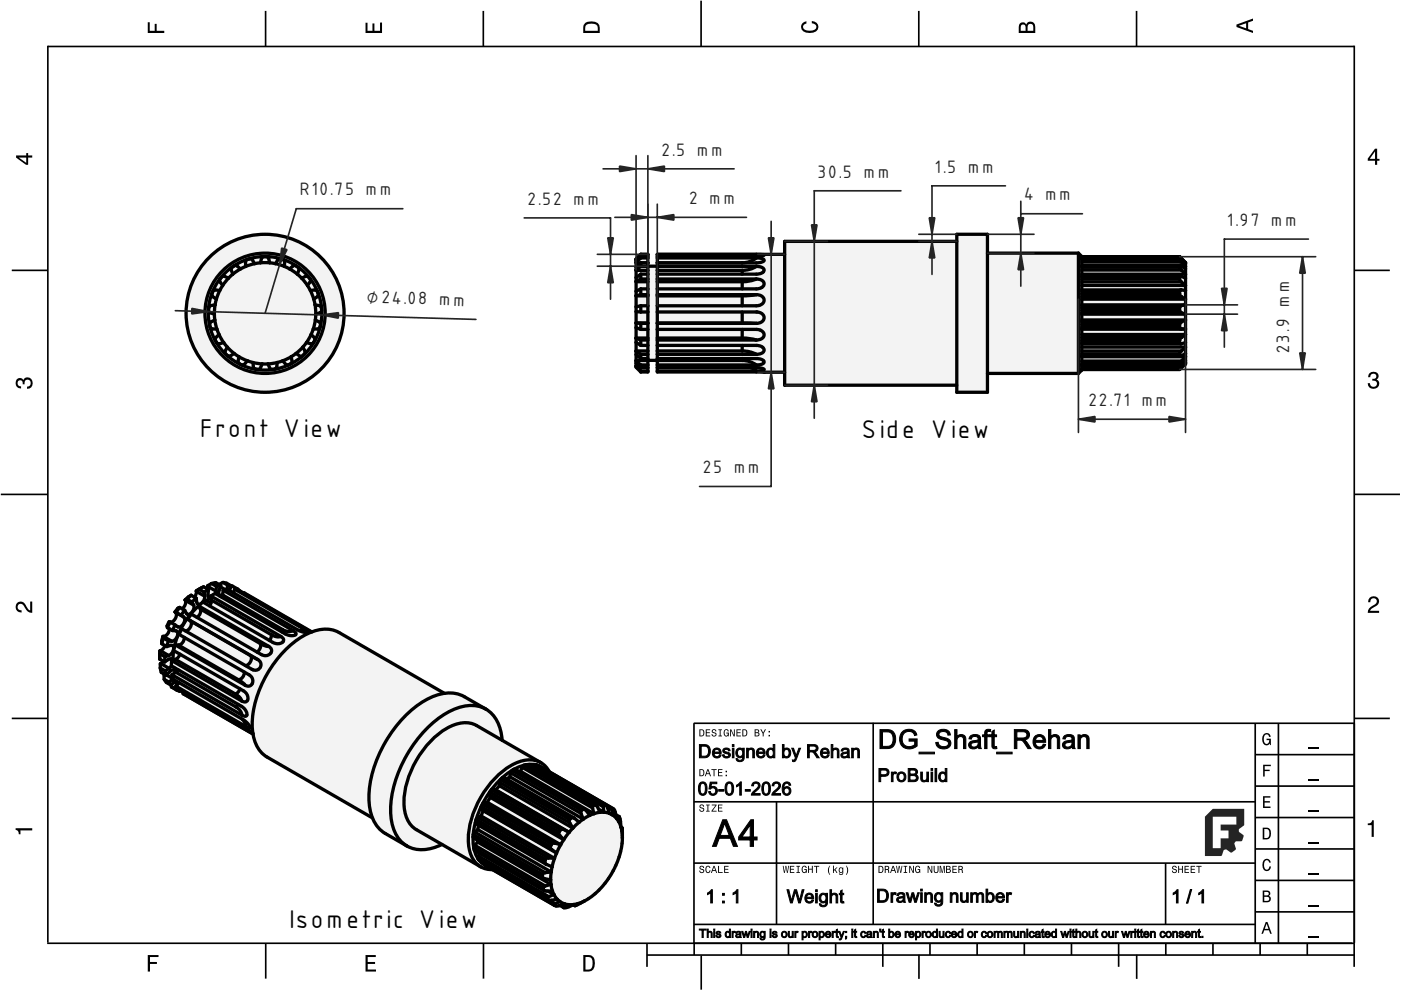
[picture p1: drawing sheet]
<svg xmlns="http://www.w3.org/2000/svg" width="297mm" height="210mm" viewBox="0 0 297 210" stroke-linecap="round" stroke-linejoin="round" font-family="sans-serif">
<defs><g id="words">
<g font-size="6.7">
<text x="42.4" y="92.6">Front View</text>
<text x="182.9" y="93">Side View</text>
<text x="61.4" y="196.8">Isometric View</text>
</g>
<g font-size="4.7" fill="#212529">
<text x="140.3" y="33">2.5 mm</text>
<text x="63.6" y="41.4">R10.75 mm</text>
<text x="173.4" y="37.6">30.5 mm</text>
<text x="198.4" y="36.6">1.5 mm</text>
<text x="111.9" y="43.4">2.52 mm</text>
<text x="146.2" y="43.3">2 mm</text>
<text x="217.2" y="42.5">4 mm</text>
<text x="260.3" y="47.9">1.97 mm</text>
<text x="77.8" y="64.2" transform="rotate(2 77.8 64.2)">⌀24.08 mm</text>
<text x="273.3" y="74.8" transform="rotate(-90 273.3 74.8)">23.9 mm</text>
<text x="230.8" y="86.1">22.71 mm</text>
<text x="149.1" y="100.3">25 mm</text>
</g>
</g></defs>
<g fill="none" stroke="#000" stroke-width=".35">
<path d="M10.1 9.9h277.1M10.1 9.7v190.1M56.3 2.3v7.6M102.5 2.3v7.6M148.6 .1v9.8M194.8 2.3v7.6M241 2.3v7.6M287.1 9.7v195.3M2.5 57.3h7.5M287.2 57.3h7.5M.2 104.8h10M287.2 104.8h9.6"/>
<path d="M2.5 152.3h7.5M147.1 153.3h140.1M147.1 153.3v46.7M185.1 153.2v42.8M266.1 160h21.1M266.1 153.3v46.7M271.1 153.3v46.7M287.2 152.3h7.5M147.1 170h119.1M164.6 170v26M266.1 180h21.1M266.1 173.3h21.1"/>
<path d="M266.1 166.7h21.1M10 200h277.2M56.3 200v7.5M102.5 200v7.5M137.2 200v5M147.1 196h119.1M147.1 183h119.1M147.2 200v2.5M157.2 200v2.5M167.2 200v2.5M177.2 200v2.5M187.2 200v5"/>
<path d="M197.2 200v2.5M207.2 200v2.5M217.2 200v2.5M227.2 200v2.5M237.2 200v5M247.1 183v13M247.2 200v2.5M257.2 200v2.5M266.1 193.3h21.1M266.1 186.7h21.1M267.2 200v2.5M277.2 200v2.5"/>
<path d="M137.1 202.5h150.1M148.7 202.6v7.2M194.8 202.4v5.1M241 202.4v5.1"/>
</g>
<g fill="#000">
<path d="M31.3 4.7h.5v1.8h1v-1.4h.4v1.4h1.6v.5h-3.5z" fill-rule="evenodd"/>
<path d="M77.5 4.8h.4v1.7h1.1v-1.5h.4v1.5h1.2v-1.7h.4v2.2h-3.5z" fill-rule="evenodd"/>
<path d="M124.1 4.9a2.19 2.19 0 0 0-.4 2.1h3.5v-1.2a1.42 1.42 0 0 0-1.8-1.3zM124.4 5.2a2.14 2.14 0 0 1 2.3 .3v1h-2.6v-1z" fill-rule="evenodd"/>
<path d="M170.1 4.9l.9-.4v.5a.7 .7 0 0 0-.7 .5 .7 .7 0 0 0 .3 .8 1.69 1.69 0 0 0 2.5-.6 .9 .9 0 0 0-1-.8v-.5a1.24 1.24 0 0 1 1.4 1.1 1.24 1.24 0 0 1-1 1.4 2.22 2.22 0 0 1-2.5-.7l-.2-.5z" fill-rule="evenodd"/>
<path d="M216.2 5l-.2 .8v1.2h3.5v-1.3a.98 .98 0 0 0-.7-1.1 .98 .98 0 0 0-1.2 .6 .84 .84 0 0 0-1.4-.2zM216.5 5.3a.54 .54 0 0 1 .7-.1 .54 .54 0 0 1 .2 .6v.7h-1zM218 5.2a.62 .62 0 0 1 .7-.1 .62 .62 0 0 1 .4 .6v.8h-1.2z" fill-rule="evenodd"/>
<path d="M262.2 5.2v.5l3.5 1.3v-.5l-1.1-.3v-1.4l1.1-.4v-.5zM262.7 5.5l1.5-.6v1.1z" fill-rule="evenodd"/>
<path d="M3.4 33v.4l2.1 1.5h.5v-1.5h.8v-.4h-.8v-.5h-.4v.5zM4 33.4h1.6v1.1z" fill-rule="evenodd"/>
<path d="M291.5 31.5l-1.5 2.1v.5h1.5v.8h.5v-.8h.5v-.4h-.5v-2.2zM291.5 32.1v1.6h-1.1z" fill-rule="evenodd"/>
<path d="M3.6 80.4a.86 .86 0 0 1 1.4 .2 1.06 1.06 0 0 1 1.2-.5 1.06 1.06 0 0 1 .7 1.2 1.1 1.1 0 0 1-1.2 1.1v-.4a.71 .71 0 0 0 .8-1 .71 .71 0 0 0-1.3-.1v.6h-.4a.61 .61 0 0 0-.3-.8 .61 .61 0 0 0-.8 .2 .61 .61 0 0 0 .2 .8l.6 .2v.5a1.15 1.15 0 0 1-1.2-.7 1.15 1.15 0 0 1 .3-1.3z" fill-rule="evenodd"/>
<path d="M290.4 79.1a1.08 1.08 0 0 1 1.3-.2 1.08 1.08 0 0 1 .5 1.3l-.3 .3a1.06 1.06 0 0 1 .5 1.3 1.06 1.06 0 0 1-1.2 .6 1.1 1.1 0 0 1-1.2-1.2h.5a.71 .71 0 0 0 .9 .8 .71 .71 0 0 0 .1-1.2l-.5-.1v-.4a.61 .61 0 0 0 .7-.3 .61 .61 0 0 0-.2-.8 .61 .61 0 0 0-.8 .2l-.2 .6h-.4z" fill-rule="evenodd"/>
<path d="M3.6 127.9a1.22 1.22 0 0 1 2 .7l.4 .6 .4 .2v-1.9h.4v2.4a1.8 1.8 0 0 1-1.7-1.4 .71 .71 0 0 0-.9-.5 .71 .71 0 0 0-.5 .9 .71 .71 0 0 0 .9 .5v.5a1.18 1.18 0 0 1-1.2-.7 1.18 1.18 0 0 1 .2-1.3z" fill-rule="evenodd"/>
<path d="M290.4 126.7a1.18 1.18 0 0 1 1.9 .3 1.18 1.18 0 0 1-1 1.7l-.5 .4-.3 .4h1.9v.4h-2.4a1.8 1.8 0 0 1 1.4-1.7 .71 .71 0 0 0 .5-.9 .71 .71 0 0 0-.9-.5 .71 .71 0 0 0-.5 .9h-.4z" fill-rule="evenodd"/>
<path d="M148.3 154.6v1.5h.5a.77 .77 0 0 0 .6-.7 .77 .77 0 0 0-.6-.8zM148.5 154.8a.58 .58 0 0 1 .6 .6 .58 .58 0 0 1-.6 .6zM149.6 154.6v1.5h1v-.1h-.8v-.6h.7v-.1h-.7v-.5h.8v-.2zM151 154.7a.53 .53 0 0 0 0 .6 .53 .53 0 0 0 .6 .2 .32 .32 0 0 1-.2 .5 .32 .32 0 0 1-.4-.4h-.1a.5 .5 0 0 0 .6 .6 .5 .5 0 0 0 .2-.9l-.4-.1a.28 .28 0 0 1-.1-.3 .28 .28 0 0 1 .3-.2 .28 .28 0 0 1 .2 .4h.2a.51 .51 0 0 0-.3-.5 .51 .51 0 0 0-.6 .1zM152.3 154.6v.2h.3v1.2h-.3v.1h.8v-.1h-.3v-1.2h.3v-.2zM153.6 154.8a.81 .81 0 0 0 .5 1.4l.3-.3 .1 .2v-.8h-.5v.2h.3l-.2 .5a.6 .6 0 0 1-.5-.6 .6 .6 0 0 1 .5-.6l.2 .3h.2l-.2-.4a.53 .53 0 0 0-.7 .1zM154.8 154.6v1.5h.2v-1.2l.6 1.2h.2v-1.5h-.2v1.3l-.6-1.3zM156.1 154.6v1.5h1v-.1h-.8v-.6h.7v-.1h-.7v-.5h.8v-.2zM157.4 154.6v1.5h.5a.77 .77 0 0 0 .6-.7 .77 .77 0 0 0-.6-.8zM157.6 154.8a.58 .58 0 0 1 .6 .6 .58 .58 0 0 1-.6 .6zM160 154.6v1.5h.6a.42 .42 0 0 0 .4-.3 .42 .42 0 0 0-.2-.5l.2-.2-.1-.4zM160.2 154.8h.3a.23 .23 0 0 1 .3 .2 .23 .23 0 0 1-.3 .3h-.3zM160.2 155.4h.3a.26 .26 0 0 1 .3 .3 .26 .26 0 0 1-.3 .3h-.3zM161.2 154.6l.5 .9v.6h.2v-.6l.5-.9h-.2l-.4 .7-.4-.7zM162.9 155.8v.3h.3v-.3zM162.9 155v.3h.3v-.3z" fill-rule="evenodd"/>
<path d="M267.9 155.8a.85 .85 0 0 1 .9-.4 .85 .85 0 0 1 .6 .8h-.3l-.1-.2a.49 .49 0 0 0-.4-.3 .49 .49 0 0 0-.5 .3 1.2 1.2 0 0 0 .4 1.7 .66 .66 0 0 0 .6-.8h-.6v-.3h1v1.4h-.2l-.1-.4-.3 .3a.85 .85 0 0 1-1.2-.6v-1.1z" fill-rule="evenodd"/>
<path d="M3.3 175.6h3.5v.5h-2.5v.8h-.3a.77 .77 0 0 0-.7-1z" fill-rule="evenodd"/>
<path d="M148.4 170.7a.53 .53 0 0 0 0 .6 .53 .53 0 0 0 .6 .2 .32 .32 0 0 1-.2 .5 .32 .32 0 0 1-.4-.4h-.2a.5 .5 0 0 0 .7 .5 .5 .5 0 0 0 .2-.8l-.4-.1a.28 .28 0 0 1-.1-.4 .28 .28 0 0 1 .3-.1 .28 .28 0 0 1 .2 .3h.2a.51 .51 0 0 0-.3-.4 .51 .51 0 0 0-.6 .1zM149.7 170.6v.2h.3v1.1h-.3v.2h.8v-.2h-.3v-1.1h.3v-.2zM150.9 170.6v.2h.8l-.9 1.3h1.1v-.2h-.8l.8-1.3zM152.2 170.6v1.5h1v-.2h-.8v-.5h.7v-.2h-.7v-.4h.8v-.2z" fill-rule="evenodd"/>
<path d="M148.3 163.1v1.5h.5a.77 .77 0 0 0 .6-.8 .77 .77 0 0 0-.6-.7zM148.5 163.3a.58 .58 0 0 1 .6 .5 .58 .58 0 0 1-.6 .6zM150 163.1l-.6 1.5h.2l.2-.5h.6l.1 .5h.2l-.5-1.5zM150.1 163.3l.2 .7h-.4zM150.8 163.1v.2h.5v1.3h.2v-1.3h.4v-.2zM152.2 163.1v1.5h1v-.2h-.8v-.5h.7v-.2h-.7v-.4h.8v-.2zM153.8 164.3v.3h.3v-.3zM153.8 163.4v.3h.3v-.3z" fill-rule="evenodd"/>
<path d="M267.8 168.8h1.5v.3h-1.2v.8h1.1v.3h-1.1v.8h1.3v.3h-1.6z" fill-rule="evenodd"/>
<path d="M267.8 162.1h1.6v.3h-1.3v.8h1.1v.3h-1.1v1.1h-.3z" fill-rule="evenodd"/>
<path d="M267.7 175.5v2.5h.8a1.37 1.37 0 0 0 .7-2.2 1.56 1.56 0 0 0-1.5-.3zM268.1 175.8a.98 .98 0 0 1 1.1 .7 .98 .98 0 0 1-.7 1.2h-.4z" fill-rule="evenodd"/>
<path d="M290 174.6a.77 .77 0 0 0 .9-.7h.4v3.5h-.5v-2.5h-.8z" fill-rule="evenodd"/>
<path d="M148.4 183.7a.53 .53 0 0 0 0 .6 .53 .53 0 0 0 .6 .2 .32 .32 0 0 1-.2 .5 .32 .32 0 0 1-.4-.4h-.2a.5 .5 0 0 0 .7 .5 .5 .5 0 0 0 .2-.8l-.4-.1a.28 .28 0 0 1-.1-.4 .28 .28 0 0 1 .3-.1 .28 .28 0 0 1 .2 .3h.2a.51 .51 0 0 0-.3-.4 .51 .51 0 0 0-.6 .1zM149.7 183.8l-.1 .2a.67 .67 0 0 0 0 .8 .67 .67 0 0 0 .9 .2l.1-.5h-.2l-.2 .4a.61 .61 0 0 1-.4-.6 .61 .61 0 0 1 .4-.6l.2 .3h.2l-.2-.3a.5 .5 0 0 0-.7 .1zM151.3 183.6l-.6 1.5h.2l.2-.5h.6l.1 .5h.2l-.5-1.5zM151.4 183.8l.2 .7h-.4zM152.2 183.6v1.5h1v-.2h-.8v-1.3zM153.5 183.6v1.5h1v-.2h-.8v-.5h.7v-.2h-.7v-.4h.8v-.2z" fill-rule="evenodd"/>
<path d="M166 183.6l.2 1.5h.2l.2-1.3 .2 1.3h.2l.3-1.5h-.2l-.2 1.3-.2-1.3h-.2l-.2 1.3-.2-1.3zM167.5 183.6v1.5h.9v-.2h-.7v-.5h.6v-.2h-.6v-.4h.7v-.2zM168.9 183.6v.2h.2v1.1h-.2v.2h.7v-.2h-.3v-1.1h.3v-.2zM170.1 183.8a.82 .82 0 0 0 .5 1.3l.3-.2 .2 .2v-.8h-.6v.2h.4l-.2 .4a.6 .6 0 0 1-.5-.6 .6 .6 0 0 1 .4-.6l.2 .3h.2l-.1-.3a.53 .53 0 0 0-.8 .1zM171.3 183.6v1.5h.2v-.7h.6v.7h.2v-1.5h-.2v.6h-.6v-.6zM172.6 183.6v.2h.4v1.3h.2v-1.3h.5v-.2zM175.9 183.5a1.35 1.35 0 0 0 .1 2 1.84 1.84 0 0 1 0-2zM176.6 183.5v1.6h.2v-.4l.2-.2 .3 .6h.3l-.5-.8 .5-.4h-.3l-.5 .5v-.9zM177.9 184a.59 .59 0 0 0-.1 .8 .59 .59 0 0 0 .7 .3l.1-.2a.31 .31 0 0 1-.1 .4 .31 .31 0 0 1-.5-.1h-.1a.47 .47 0 0 0 .5 .3 .47 .47 0 0 0 .4-.5v-1.1h-.2v.2l-.3-.2zM178.1 184.2l.1-.1a.42 .42 0 0 1 .4 .4 .42 .42 0 0 1-.4 .4l-.2-.2zM179.3 183.5a1.85 1.85 0 0 1 0 2 1.22 1.22 0 0 0 0-2z" fill-rule="evenodd"/>
<path d="M186.3 183.6v1.5h.5a.77 .77 0 0 0 .6-.8 .77 .77 0 0 0-.6-.7zM186.5 183.8a.58 .58 0 0 1 .6 .5 .58 .58 0 0 1-.6 .6zM187.6 183.6v1.5h.2v-.7a.45 .45 0 0 1 .5 .2 .45 .45 0 0 1 .1 .5l.2-.1-.3-.7a.42 .42 0 0 0 .2-.4 .42 .42 0 0 0-.4-.3zM187.8 183.8h.2a.26 .26 0 0 1 .3 .2 .26 .26 0 0 1-.3 .3h-.2zM189.3 183.6l-.6 1.5h.2l.2-.5h.6l.1 .5h.2l-.5-1.5zM189.4 183.8l.2 .7h-.5zM190 183.6l.3 1.5h.1l.3-1.3 .2 1.3h.2l.2-1.5h-.1l-.2 1.3-.2-1.3h-.2l-.2 1.3-.2-1.3zM191.6 183.6v.2h.3v1.1h-.3v.2h.7v-.2h-.2v-1.1h.2v-.2zM192.8 183.6v1.5h.2v-1.2l.5 1.2h.3v-1.5h-.2v1.2l-.6-1.2zM194.2 183.8a.81 .81 0 0 0 .5 1.3l.3-.2 .1 .2v-.8h-.5v.2h.3l-.2 .4a.6 .6 0 0 1-.5-.6 .6 .6 0 0 1 .5-.6l.2 .3h.2l-.2-.3a.53 .53 0 0 0-.7 .1zM196.7 183.6v1.5h.2v-1.2l.5 1.2h.3v-1.5h-.2v1.2l-.6-1.2zM198 183.6v.9a.52 .52 0 0 0 .5 .6 .52 .52 0 0 0 .5-.6v-.9h-.2v.9a.33 .33 0 0 1-.3 .4 .33 .33 0 0 1-.3-.4v-.9zM199.2 183.6v1.5h.2v-1.4l.3 1.4h.2l.2-1.4v1.4h.2v-1.5h-.3l-.2 1.3-.3-1.3zM200.6 183.6v1.5h.5a.42 .42 0 0 0 .5-.3 .42 .42 0 0 0-.3-.5l.2-.2-.1-.4zM200.8 183.8h.3a.23 .23 0 0 1 .2 .2 .23 .23 0 0 1-.2 .2h-.3zM200.8 184.4h.3a.26 .26 0 0 1 .3 .2 .26 .26 0 0 1-.3 .3h-.3zM201.9 183.6v1.5h1v-.2h-.8v-.5h.7v-.2h-.7v-.4h.8v-.2zM203.2 183.6v1.5h.2v-.7a.45 .45 0 0 1 .5 .2 .45 .45 0 0 1 .1 .5l.2-.1-.3-.7a.42 .42 0 0 0 .2-.4 .42 .42 0 0 0-.4-.3zM203.4 183.8h.2a.26 .26 0 0 1 .3 .2 .26 .26 0 0 1-.3 .3h-.2z" fill-rule="evenodd"/>
<path d="M248.6 183.7a.53 .53 0 0 0 0 .6 .53 .53 0 0 0 .6 .2 .32 .32 0 0 1-.2 .5 .32 .32 0 0 1-.3-.4h-.2a.5 .5 0 0 0 .6 .5 .5 .5 0 0 0 .2-.8l-.4-.1a.28 .28 0 0 1-.1-.4 .28 .28 0 0 1 .3-.1 .28 .28 0 0 1 .2 .3h.2a.51 .51 0 0 0-.3-.4 .51 .51 0 0 0-.6 .1zM249.8 183.6v1.5h.2v-.7h.6v.7h.2v-1.5h-.2v.6h-.6v-.6zM251.1 183.6v1.5h1v-.2h-.8v-.5h.7v-.2h-.7v-.4h.8v-.2zM252.4 183.6v1.5h1v-.2h-.8v-.5h.7v-.2h-.7v-.4h.8v-.2zM253.6 183.6v.2h.5v1.3h.2v-1.3h.5v-.2z" fill-rule="evenodd"/>
<path d="M268.4 195.5l-1 2.5h.4l.2-.8h1l.3 .8h.3l-.9-2.5zM268.5 195.8l.4 1.1h-.7z" fill-rule="evenodd"/>
<path d="M267.7 188.8v2.5h1a.7 .7 0 0 0 .7-.5 .7 .7 0 0 0-.4-.8 .61 .61 0 0 0 .3-.8 .61 .61 0 0 0-.7-.4zM268 189.1h.6a.38 .38 0 0 1 .4 .4 .38 .38 0 0 1-.5 .3h-.5zM268 190.2h.6a.44 .44 0 0 1 .5 .4 .44 .44 0 0 1-.5 .4h-.6z" fill-rule="evenodd"/>
<path d="M267.9 182.4a.85 .85 0 0 1 .9-.3 .85 .85 0 0 1 .6 .8h-.3l-.1-.2a.47 .47 0 0 0-.4-.3 .47 .47 0 0 0-.4 .2 1.21 1.21 0 0 0 .4 1.8 .64 .64 0 0 0 .5-.7h.4a.89 .89 0 0 1-.8 1 .89 .89 0 0 1-1-.7v-1.2z" fill-rule="evenodd"/>
<path d="M31.3 202.5h2.3v.4h-1.8v1.1h1.5v.4h-1.5v1.6h-.5z" fill-rule="evenodd"/>
<path d="M77.5 202.5h2.2v.4h-1.7v1.1h1.5v.4h-1.5v1.2h1.7v.4h-2.2z" fill-rule="evenodd"/>
<path d="M123.7 202.5v3.5h1.1a1.42 1.42 0 0 0 1.3-1.8 1.38 1.38 0 0 0-1.3-1.7zM124.1 202.9l1.1 .1a1.89 1.89 0 0 1 0 2.5l-1.1 .1z" fill-rule="evenodd"/>
</g>
<path d="M277.5 158.7h2.1M277.5 178.7h2.1M277.5 172h2.1M277.5 165.4h2.1M277.5 198.7h2.1M277.5 192h2.1M277.5 185.4h2.1" fill="none" stroke="#000" stroke-width=".25"/>
<g fill="#000" stroke="#000" stroke-width=".21">
<path d="M153.2 173.8h.8l2.3 5.6h-.8l-.7-1.7h-2.3l-.6 1.7h-.8zM153.6 174.4l-.9 2.7h1.9zM159.2 173.8h.6v3.7h.7v.6h-.7v1.3h-.7v-1.3h-2.5v-.6zM159.1 174.9l-1.8 2.6h1.8z"/>
<path d="M148.3 197h1.4v.2h-.6v1.6h-.2v-1.6h-.6zM149.9 197h.3v.6a.46 .46 0 0 1 .5-.1 .46 .46 0 0 1 .3 .5v.8h-.2v-.8a.32 .32 0 0 0-.4-.3 .32 .32 0 0 0-.2 .4v.7h-.3zM151.3 197h.2v.2h-.2zM151.3 197.5h.2v1.3h-.2zM151.9 197.6l.2-.1a.51 .51 0 0 1 .7 .3h-.2a.25 .25 0 0 0-.3-.2 .25 .25 0 0 0-.2 .3l.1 .1a.45 .45 0 0 1 .6 .2 .45 .45 0 0 1-.2 .5h-.6l-.2-.3h.2a.29 .29 0 0 0 .3 .3 .29 .29 0 0 0 .3-.4 .55 .55 0 0 1-.7-.6zM153.9 197.6l.4-.2 .3 .2v-.6h.3v1.8h-.2v-.2a.62 .62 0 0 1-.9-.1 .62 .62 0 0 1 .1-.9zM154.1 197.8a.45 .45 0 0 0-.2 .6 .45 .45 0 0 0 .7 .1v-.7l-.3-.2zM155.2 197.5h.2v.2l.4-.2v.2a.29 .29 0 0 0-.3 .1 .29 .29 0 0 0-.1 .3v.7h-.2zM156.1 197.6h.1a.58 .58 0 0 1 .7-.1 .58 .58 0 0 1 .2 .7l.1 .6h-.3v-.2a.46 .46 0 0 1-.7 .2 .46 .46 0 0 1-.1-.7l.8-.1a.33 .33 0 0 0-.3-.4 .33 .33 0 0 0-.4 .3l-.2-.1zM156.3 198.3a.31 .31 0 0 0 .2 .4 .31 .31 0 0 0 .4-.4v-.2zM157.3 197.5h.2l.3 1 .3-1h.2l.2 1 .3-1h.2l-.4 1.3h-.2l-.2-1-.3 1h-.2zM159.2 197h.3v.2h-.3zM159.2 197.5h.3v1.3h-.3zM159.8 197.5h.2v.2a.46 .46 0 0 1 .5-.2 .46 .46 0 0 1 .3 .5v.8h-.2v-.8a.3 .3 0 0 0-.2-.4 .3 .3 0 0 0-.4 .3v.9h-.2zM161.2 197.6l.3-.1 .5 .1v-.1h.2v1.1a.57 .57 0 0 1-.4 .7 .57 .57 0 0 1-.7-.4h.2a.36 .36 0 0 0 .5 .2 .36 .36 0 0 0 .2-.5 .62 .62 0 0 1-.8-.1 .62 .62 0 0 1 0-.9zM161.4 197.7a.44 .44 0 0 0-.1 .7 .44 .44 0 0 0 .6 .1 .44 .44 0 0 0 .1-.6 .44 .44 0 0 0-.6-.2zM163.3 197h.2v.2h-.2zM163.3 197.5h.2v1.3h-.2zM163.8 197.6l.2-.1a.51 .51 0 0 1 .7 .3h-.2a.25 .25 0 0 0-.3-.2 .25 .25 0 0 0-.2 .3l.1 .1a.45 .45 0 0 1 .6 .2 .45 .45 0 0 1-.2 .5h-.6l-.2-.3h.2a.29 .29 0 0 0 .4 .3 .29 .29 0 0 0 .2-.4 .55 .55 0 0 1-.7-.6zM165.7 198.1a.65 .65 0 0 1 1.3 0 .65 .65 0 0 1-1.3 0zM166 197.8a.44 .44 0 0 0-.1 .6 .44 .44 0 0 0 .7-.1l-.1-.5-.2-.2zM167.1 197.5h.3v.7a.32 .32 0 0 0 .3 .4 .32 .32 0 0 0 .3-.4v-.7h.2v1.3h-.2v-.2a.46 .46 0 0 1-.6 .2 .46 .46 0 0 1-.3-.5zM168.5 197.5h.2v.2l.4-.2 .1 .2a.29 .29 0 0 0-.4 .1 .29 .29 0 0 0-.1 .3v.7h-.2zM170.1 197.5h.2v.1a.59 .59 0 0 1 .9 .5 .59 .59 0 0 1-.9 .5v.7h-.2zM170.4 197.8l-.1 .6 .2 .2a.47 .47 0 0 0 .5-.5 .47 .47 0 0 0-.5-.4zM171.4 197.5h.2v.2l.4-.2 .1 .2a.29 .29 0 0 0-.4 .1 .29 .29 0 0 0 0 .3v.7h-.3zM172.2 198.1a.65 .65 0 0 1 1.3 0 .65 .65 0 0 1-1.3 0zM172.5 197.8a.44 .44 0 0 0 0 .6 .44 .44 0 0 0 .6-.1v-.5l-.3-.2zM173.7 197.5h.2v.1a.59 .59 0 0 1 .9 .5 .59 .59 0 0 1-.9 .5v.7h-.2zM174 197.8l-.1 .6 .2 .2a.47 .47 0 0 0 .5-.5 .47 .47 0 0 0-.5-.4zM175.1 197.6a.6 .6 0 0 1 .8-.1 .6 .6 0 0 1 .3 .7h-1a.38 .38 0 0 0 .3 .4 .38 .38 0 0 0 .4-.2h.3a.65 .65 0 0 1-1 .3 .65 .65 0 0 1-.1-1.1zM175.3 197.7l-.1 .3h.7l-.2-.3zM176.4 197.5h.2v.2l.4-.2 .1 .2a.29 .29 0 0 0-.4 .1 .29 .29 0 0 0 0 .3v.7h-.3zM177.3 197.2l.2-.2v.5h.2v.1h-.2v.8l.3 .4a.32 .32 0 0 1-.4-.1 .32 .32 0 0 1-.1-.3v-.8h-.2zM177.8 197.5h.3l.3 1 .4-1h.2l-.5 1.3a.45 .45 0 0 1-.6 .5v-.2h.3l.1-.3zM179.3 197.5h.2v.2h-.2zM179.3 198.5h.2v.4l-.2 .2zM180.6 197h.2v.2h-.2zM180.6 197.5h.2v1.3h-.2zM181.2 197.2l.2-.2v.5h.2v.1h-.2v.8l.3 .4a.32 .32 0 0 1-.4-.1 .32 .32 0 0 1-.1-.3v-.8h-.2zM182.6 197.6l.7-.1 .3 .4h-.2l-.1-.2a.44 .44 0 0 0-.6 .4 .44 .44 0 0 0 .6 .4l.1-.2h.2a.61 .61 0 0 1-.9 .4 .61 .61 0 0 1-.2-.9zM183.8 197.6h.1a.58 .58 0 0 1 .8-.1 .58 .58 0 0 1 .1 .7l.1 .6h-.2l-.1-.2a.46 .46 0 0 1-.6 .2 .46 .46 0 0 1-.1-.7l.7-.1a.33 .33 0 0 0-.3-.4 .33 .33 0 0 0-.3 .3l-.3-.1zM184 198.3a.31 .31 0 0 0 .3 .4 .31 .31 0 0 0 .3-.4v-.2zM185.2 197.5h.2v.2a.46 .46 0 0 1 .5-.2 .46 .46 0 0 1 .3 .5v.8h-.2v-.8a.3 .3 0 0 0-.2-.4 .3 .3 0 0 0-.4 .3v.9h-.2zM186.5 197h.3l-.1 .6h-.1zM187.1 197.2l.2-.2v.5h.2v.1h-.2v.8l.2 .4a.32 .32 0 0 1-.3-.1 .32 .32 0 0 1-.1-.3v-.8h-.2zM188.4 197h.2v.6a.59 .59 0 0 1 1 .5 .59 .59 0 0 1-1 .5v.2h-.2zM188.7 197.8a.44 .44 0 0 0-.1 .6 .44 .44 0 0 0 .6 .1v-.7l-.2-.2zM189.9 197.6a.6 .6 0 0 1 .7-.1 .6 .6 0 0 1 .3 .7h-.9a.38 .38 0 0 0 .2 .4 .38 .38 0 0 0 .5-.2h.2a.65 .65 0 0 1-1 .3 .65 .65 0 0 1 0-1.1zM190.1 197.7l-.1 .3h.7l-.2-.3zM191.9 197.5h.2v.2l.4-.2v.2a.29 .29 0 0 0-.3 .1 .29 .29 0 0 0-.1 .3v.7h-.2zM192.8 197.6a.6 .6 0 0 1 .7-.1 .6 .6 0 0 1 .3 .7h-.9a.38 .38 0 0 0 .3 .4 .38 .38 0 0 0 .4-.2h.2a.65 .65 0 0 1-1 .3 .65 .65 0 0 1 0-1.1zM193 197.7l-.1 .3h.7l-.2-.3zM194.1 197.5h.2v.1a.59 .59 0 0 1 .9 .5 .59 .59 0 0 1-.9 .5v.7h-.2zM194.4 197.8l-.1 .6 .2 .2a.47 .47 0 0 0 .5-.5 .47 .47 0 0 0-.5-.4zM195.5 197.5h.2v.2l.4-.2v.2a.29 .29 0 0 0-.3 .1 .29 .29 0 0 0-.1 .3v.7h-.2zM196.2 198.1a.7 .7 0 0 1 1.4 0 .7 .7 0 0 1-1.4 0zM196.6 197.8a.44 .44 0 0 0-.1 .6 .44 .44 0 0 0 .7-.1l-.1-.5-.2-.2zM197.8 197.6l.4-.2 .3 .2v-.6h.3v1.8h-.2v-.2a.62 .62 0 0 1-.9-.1 .62 .62 0 0 1 .1-.9zM198 197.8a.45 .45 0 0 0-.2 .6 .45 .45 0 0 0 .7 .1v-.7l-.3-.2zM199.1 197.5h.2v.7a.32 .32 0 0 0 .3 .4 .32 .32 0 0 0 .3-.4v-.7h.3v1.3h-.2v-.2a.46 .46 0 0 1-.6 .2 .46 .46 0 0 1-.3-.5zM200.6 197.6l.6-.1 .3 .4h-.2l-.1-.2a.44 .44 0 0 0-.5 .4 .44 .44 0 0 0 .5 .4l.1-.2h.3a.61 .61 0 0 1-.9 .4 .61 .61 0 0 1-.2-.9zM201.8 197.6a.6 .6 0 0 1 .8-.1 .6 .6 0 0 1 .3 .7h-1a.38 .38 0 0 0 .3 .4 .38 .38 0 0 0 .4-.2h.3a.65 .65 0 0 1-1 .3 .65 .65 0 0 1-.1-1.1zM202 197.7l-.1 .3h.7l-.2-.3zM203.2 197.6l.4-.2 .4 .2v-.6h.2v1.8h-.2v-.2a.62 .62 0 0 1-.9-.1 .62 .62 0 0 1 .1-.9zM203.4 197.8a.45 .45 0 0 0-.1 .6 .45 .45 0 0 0 .6 .1v-.7l-.3-.2zM205.1 198.1a.65 .65 0 0 1 1.3 0 .65 .65 0 0 1-1.3 0zM205.5 197.8a.44 .44 0 0 0-.1 .6 .44 .44 0 0 0 .7-.1l-.1-.5-.3-.2zM206.6 197.5h.2v.2l.4-.2v.2a.29 .29 0 0 0-.3 .1 .29 .29 0 0 0-.1 .3v.7h-.2zM208.2 197.6l.6-.1 .4 .4h-.2l-.2-.2a.44 .44 0 0 0-.5 .4 .44 .44 0 0 0 .6 .4l.1-.2h.2a.61 .61 0 0 1-.9 .4 .61 .61 0 0 1-.2-.9zM209.3 198.1a.65 .65 0 0 1 1.3 0 .65 .65 0 0 1-1.3 0zM209.6 197.8a.44 .44 0 0 0 0 .6 .44 .44 0 0 0 .7-.1l-.1-.5-.3-.2zM210.8 197.5h.2v.2a.44 .44 0 0 1 .7 0l.3-.2 .4 .1 .1 1.2h-.2v-.8a.27 .27 0 0 0-.2-.4 .27 .27 0 0 0-.3 .2v1h-.3v-.9a.3 .3 0 0 0-.4-.2 .3 .3 0 0 0-.1 .4v.7h-.2zM212.8 197.5h.2v.2a.44 .44 0 0 1 .8 0l.2-.2 .5 .1 .1 1.2h-.2v-.8a.27 .27 0 0 0-.2-.4 .27 .27 0 0 0-.3 .2l-.1 1h-.2v-.9a.3 .3 0 0 0-.4-.2 .3 .3 0 0 0-.1 .4v.7h-.3zM214.9 197.5h.2v.7a.32 .32 0 0 0 .4 .4 .32 .32 0 0 0 .2-.4v-.7h.3v1.3h-.2v-.2a.46 .46 0 0 1-.6 .2 .46 .46 0 0 1-.3-.5zM216.3 197.5h.2v.2a.46 .46 0 0 1 .6-.2 .46 .46 0 0 1 .3 .5v.8h-.3v-.8a.3 .3 0 0 0-.2-.4 .3 .3 0 0 0-.3 .3l-.1 .9h-.2zM217.7 197h.2v.2h-.2zM217.7 197.5h.2v1.3h-.2zM218.3 197.6l.7-.1 .3 .4h-.2l-.1-.2a.44 .44 0 0 0-.6 .4 .44 .44 0 0 0 .6 .4l.1-.2h.2a.61 .61 0 0 1-.9 .4 .61 .61 0 0 1-.1-.9zM219.6 197.6a.58 .58 0 0 1 .8-.1 .58 .58 0 0 1 .1 .7l.1 .6h-.2l-.1-.2a.46 .46 0 0 1-.6 .2 .46 .46 0 0 1-.1-.7l.7-.1a.33 .33 0 0 0-.3-.4 .33 .33 0 0 0-.3 .3l-.2-.1zM219.7 198.3a.31 .31 0 0 0 .3 .4 .31 .31 0 0 0 .3-.4v-.2zM220.9 197.2l.2-.2v.5h.3v.1h-.3v.8l.3 .4a.32 .32 0 0 1-.4-.1 .32 .32 0 0 1-.1-.3v-.8h-.1zM221.7 197.6a.6 .6 0 0 1 .7-.1 .6 .6 0 0 1 .3 .7h-1a.38 .38 0 0 0 .3 .4 .38 .38 0 0 0 .5-.2h.2a.65 .65 0 0 1-1 .3 .65 .65 0 0 1 0-1.1zM221.9 197.7l-.2 .3h.8l-.2-.3zM223 197.6l.4-.2 .4 .2v-.6h.2v1.8h-.2v-.2a.62 .62 0 0 1-.9-.1 .62 .62 0 0 1 .1-.9zM223.2 197.8a.45 .45 0 0 0-.1 .6 .45 .45 0 0 0 .6 .1v-.7l-.2-.2zM224.9 197.5h.2l.3 1 .3-1h.2l.3 1 .3-1h.2l-.4 1.3h-.3l-.2-1-.3 1h-.2zM226.9 197h.2v.2h-.2zM226.9 197.5h.2v1.3h-.2zM227.4 197.2l.3-.2v.5h.2v.1h-.2v.8l.2 .4a.32 .32 0 0 1-.3-.1 .32 .32 0 0 1-.2-.3v-.8h-.1zM228.1 197h.2v.6a.46 .46 0 0 1 .6-.1 .46 .46 0 0 1 .3 .5v.8h-.3v-.8a.32 .32 0 0 0-.3-.3 .32 .32 0 0 0-.3 .4v.7h-.2zM229.4 198.1a.65 .65 0 0 1 1.3 0 .65 .65 0 0 1-1.3 0zM229.7 197.8a.44 .44 0 0 0 0 .6 .44 .44 0 0 0 .7-.1l-.1-.5-.3-.2zM230.9 197.5h.2v.7a.32 .32 0 0 0 .3 .4 .32 .32 0 0 0 .3-.4v-.7h.2v1.3h-.2v-.2a.46 .46 0 0 1-.5 .2 .46 .46 0 0 1-.3-.5zM232.3 197.2l.2-.2v.5h.2v.1h-.2v.8l.3 .4a.32 .32 0 0 1-.4-.1 .32 .32 0 0 1-.1-.3v-.8h-.2zM233.6 198.1a.65 .65 0 0 1 1.3 0 .65 .65 0 0 1-1.3 0zM233.9 197.8a.44 .44 0 0 0-.1 .6 .44 .44 0 0 0 .7-.1l-.1-.5-.2-.2zM235 197.5h.3v.7a.32 .32 0 0 0 .3 .4 .32 .32 0 0 0 .3-.4v-.7h.2v1.3h-.2v-.2a.46 .46 0 0 1-.6 .2 .46 .46 0 0 1-.3-.5zM236.4 197.5h.2v.2l.4-.2 .1 .2a.29 .29 0 0 0-.4 .1 .29 .29 0 0 0-.1 .3v.7h-.2zM237.8 197.5h.2l.3 1 .3-1h.2l.3 1 .3-1h.2l-.4 1.3h-.3l-.2-1-.3 1h-.2zM239.8 197.5h.2v.2l.3-.2 .1 .2a.29 .29 0 0 0-.4 .1 .29 .29 0 0 0 0 .3v.7h-.2zM240.6 197h.2v.2h-.2zM240.6 197.5h.2v1.3h-.2zM241.2 197.2l.2-.2v.5h.2v.1h-.2v.8l.3 .4a.32 .32 0 0 1-.4-.1 .32 .32 0 0 1-.1-.3v-.8h-.2zM241.9 197.2l.2-.2v.5h.2v.1h-.2v.8l.2 .4a.32 .32 0 0 1-.3-.1 .32 .32 0 0 1-.1-.3v-.8h-.2zM242.6 197.6a.6 .6 0 0 1 .7-.1 .6 .6 0 0 1 .3 .7h-.9a.38 .38 0 0 0 .3 .4 .38 .38 0 0 0 .4-.2h.2a.65 .65 0 0 1-1 .3 .65 .65 0 0 1 0-1.1zM242.8 197.7l-.1 .3h.7l-.2-.3zM243.9 197.5h.2v.2a.46 .46 0 0 1 .6-.2 .46 .46 0 0 1 .3 .5v.8h-.3v-.8a.3 .3 0 0 0-.2-.4 .3 .3 0 0 0-.3 .3l-.1 .9h-.2zM246.1 197.6l.6-.1 .3 .4h-.2l-.1-.2a.44 .44 0 0 0-.5 .4 .44 .44 0 0 0 .5 .4l.1-.2h.3a.61 .61 0 0 1-.9 .4 .61 .61 0 0 1-.2-.9zM247.2 198.1a.65 .65 0 0 1 1.3 0 .65 .65 0 0 1-1.3 0zM247.5 197.8a.44 .44 0 0 0-.1 .6 .44 .44 0 0 0 .7-.1l-.1-.5-.2-.2zM248.6 197.5h.2v.2a.46 .46 0 0 1 .6-.2 .46 .46 0 0 1 .3 .5v.8h-.2v-.8a.3 .3 0 0 0-.3-.4 .3 .3 0 0 0-.3 .3v.9h-.3zM250.1 197.6l.2-.1a.51 .51 0 0 1 .7 .3h-.3a.25 .25 0 0 0-.2-.2 .25 .25 0 0 0-.3 .3l.2 .1a.45 .45 0 0 1 .5 .2 .45 .45 0 0 1-.1 .5h-.7l-.2-.3h.3a.29 .29 0 0 0 .3 .3 .29 .29 0 0 0 .2-.4 .55 .55 0 0 1-.7-.6zM251.4 197.6a.6 .6 0 0 1 .7-.1 .6 .6 0 0 1 .3 .7h-1a.38 .38 0 0 0 .3 .4 .38 .38 0 0 0 .5-.2h.2a.65 .65 0 0 1-1 .3 .65 .65 0 0 1 0-1.1zM251.5 197.7l-.1 .3h.8l-.2-.3zM252.7 197.5h.2v.2a.46 .46 0 0 1 .5-.2 .46 .46 0 0 1 .3 .5v.8h-.2v-.8a.3 .3 0 0 0-.2-.4 .3 .3 0 0 0-.4 .3v.9h-.2zM254.1 197.2l.2-.2v.5h.2v.1h-.2v.8l.3 .4a.32 .32 0 0 1-.4-.1 .32 .32 0 0 1-.1-.3v-.8h-.2zM254.8 198.5h.3v.3h-.3z"/>
</g>
<path d="M257.1 171.5l-1.6 1.7v8.3h3.3l.3-.2 .4-1 .3-.2 1.1 .6h.3l.8-.6-.3-1.3 .2-.3 1.2-.1 .3-.2 .3-1-1-.9v-.3l1.1-1v-3.5zM257.1 173.2h5v1.6h-3.3v1.3h1.7v1.6h-1.7v2.1h-1.7z" fill-rule="evenodd" fill="#212529"/>
<g fill="#000" stroke="#000" stroke-width=".21">
<path d="M186.6 154.7h1.4a1.85 1.85 0 0 1 1.9 2.6 1.62 1.62 0 0 1-1.9 1.4h-1.4zM187.1 155.2v3h.9a1.36 1.36 0 0 0 1.3-1.8 1.19 1.19 0 0 0-1.3-1.2zM191.3 155.2a1.87 1.87 0 0 1 3.1 .6l-.5 .2a1.41 1.41 0 0 0-1.8-.8 1.41 1.41 0 0 0-.8 1.8 1.57 1.57 0 0 0 2.6 .9v-.8h-1.2v-.4h1.7v1.5a2.17 2.17 0 0 1-3 .1 2.17 2.17 0 0 1-.1-3.1zM194.9 159.5h3.2v.3h-3.2zM198.9 155a1.58 1.58 0 0 1 2.6 .8l-.5 .1a1.01 1.01 0 0 0-.9-.8 1.01 1.01 0 0 0-1 .6l.3 .5a3 3 0 0 1 2.1 1 1.33 1.33 0 0 1-1.7 1.6 1.37 1.37 0 0 1-1.4-1.4h.5a1.16 1.16 0 0 0 1 .9 1.16 1.16 0 0 0 1.2-.7 1.51 1.51 0 0 0-1.5-.8 1.04 1.04 0 0 1-1-.7 1.04 1.04 0 0 1 .3-1.1zM202.4 154.7h.5v1.4a1.04 1.04 0 0 1 1.2-.3 1.04 1.04 0 0 1 .7 1.1v1.8h-.5v-1.8a.72 .72 0 0 0-.9-.7 .72 .72 0 0 0-.5 .9v1.6h-.5zM205.8 156a1.41 1.41 0 0 1 2.1 .4l.1 2.3h-.5l-.1-.3a1.2 1.2 0 0 1-2-.4 1.27 1.27 0 0 1 1.5-1l.3-.1a.41 .41 0 0 0 .2-.5 .41 .41 0 0 0-.5-.2l-.7 .1-.3 .4-.5-.1zM206 157.6a.54 .54 0 0 0 .1 .7 .54 .54 0 0 0 .7 0 .9 .9 0 0 0 .6-1zM208.9 154.9l.5-.3 .6 .1v.4h-.5l-.2 .2v.5h.5v.4h-.5v2.5h-.5v-2.5h-.5v-.4h.5zM210.3 155.1l.5-.3v1h.5v.4h-.5v1.7a.33 .33 0 0 0 .1 .4 .33 .33 0 0 0 .4 0l.1 .4a.73 .73 0 0 1-.9 0 .73 .73 0 0 1-.2-.8v-1.7h-.4v-.4h.4zM211.3 159.5h3.3v.3h-3.3zM215.1 154.7h1.7a1.12 1.12 0 0 1 1.5 .9 1.12 1.12 0 0 1-1.2 1.3l.7 .5 .8 1.3h-.7l-.5-.8a1.35 1.35 0 0 0-1.2-1h-.6v1.8h-.5zM215.6 155.1v1.4h1.1a.7 .7 0 0 0 1-.6 .7 .7 0 0 0-.8-.8zM219.4 156.1a1.36 1.36 0 0 1 1.6-.2 1.36 1.36 0 0 1 .7 1.5h-2.2a.85 .85 0 0 0 .7 1 .85 .85 0 0 0 1-.6h.5a1.43 1.43 0 0 1-2 .8 1.43 1.43 0 0 1-.6-2zM219.8 156.4l-.2 .6h1.6a.8 .8 0 0 0-.5-.8 .8 .8 0 0 0-.9 .2zM222.3 154.7h.5v1.4a1.04 1.04 0 0 1 1.2-.3 1.04 1.04 0 0 1 .7 1.1v1.8h-.5v-1.8a.72 .72 0 0 0-.9-.7 .72 .72 0 0 0-.5 .9v1.6h-.5zM225.7 156a1.41 1.41 0 0 1 2.1 .4l.1 2.3h-.5l-.1-.3a1.2 1.2 0 0 1-2-.4 1.27 1.27 0 0 1 1.5-1l.3-.1a.41 .41 0 0 0 .2-.5 .41 .41 0 0 0-.5-.2l-.7 .1-.3 .4-.5-.1zM225.9 157.6a.54 .54 0 0 0 .1 .7 .54 .54 0 0 0 .7 0 .9 .9 0 0 0 .6-1zM228.5 155.8h.5v.4a1.04 1.04 0 0 1 1.3-.4 1.04 1.04 0 0 1 .6 1.1v1.8h-.5v-1.8a.72 .72 0 0 0-.8-.8 .72 .72 0 0 0-.6 1v1.6h-.5z"/>
<path d="M148.5 165.9a1 1 0 0 1 1.2 .2 1 1 0 0 1 .2 1.1 1.02 1.02 0 0 1-.2 1.1 1.02 1.02 0 0 1-1.2 .2 2.13 2.13 0 0 1 0-2.6zM148.7 166.2a1.89 1.89 0 0 0 .1 2.1h.3a1.73 1.73 0 0 0 0-2.2zM150.6 165.8h1.4v.4h-1.1l-.2 .7a.93 .93 0 0 1 1.3 .5 .93 .93 0 0 1-.6 1.2 .93 .93 0 0 1-1.1-.7l.3-.1a.62 .62 0 0 0 .7 .5 .62 .62 0 0 0 .5-.7 .62 .62 0 0 0-.7-.6l-.5 .3h-.3zM152.4 167.4h1v.3h-1zM154.1 165.9a1 1 0 0 1 1.2 .2 1 1 0 0 1 .2 1.1 1.02 1.02 0 0 1-.2 1.1 1.02 1.02 0 0 1-1.1 .2 2.13 2.13 0 0 1-.1-2.6zM154.4 166.2a1.89 1.89 0 0 0 .1 2.1h.3a1.73 1.73 0 0 0 0-2.2zM156.2 166.5l.8-.7h.2v2.8h-.4v-2.2l-.6 .4zM158 167.4h1.1v.3h-1.1zM159.6 166a.91 .91 0 0 1 1.5 .2 .91 .91 0 0 1-.5 1.3l-.8 .8h1.4v.3h-1.9a3.2 3.2 0 0 1 1.3-1.6 .53 .53 0 0 0-.2-.9 .53 .53 0 0 0-.7 .5h-.3zM161.9 165.9a1 1 0 0 1 1.2 .2 1 1 0 0 1 .2 1.1 1.02 1.02 0 0 1-.2 1.1 1.02 1.02 0 0 1-1.1 .2 2.13 2.13 0 0 1-.1-2.6zM162.2 166.2a1.89 1.89 0 0 0 .1 2.1h.3a1.73 1.73 0 0 0 0-2.2zM164 166a.91 .91 0 0 1 1.4 .2 .91 .91 0 0 1-.5 1.3l-.8 .8h1.4v.3h-1.9a3.2 3.2 0 0 1 1.4-1.6 .53 .53 0 0 0-.2-.9 .53 .53 0 0 0-.7 .5h-.4zM166.1 166.1a.84 .84 0 0 1 .9-.3 .84 .84 0 0 1 .6 .7h-.3a.58 .58 0 0 0-.8-.4 .58 .58 0 0 0-.3 .8v.2a.89 .89 0 0 1 1.4 .3 .89 .89 0 0 1-.8 1.2 1.25 1.25 0 0 1-.9-1.7zM166.4 167.2a.63 .63 0 0 0 0 1 .63 .63 0 0 0 .9-.1 .63 .63 0 0 0-.2-.9l-.5-.1z"/>
<path d="M148.3 157.9h1a1.44 1.44 0 0 1 1.3 1.1 1.44 1.44 0 0 1-.7 1.6l-1.6 .1zM148.7 158.2v2.1h.6a1.07 1.07 0 0 0 .9-1 1.07 1.07 0 0 0-.9-1.1zM151.3 158.9a.94 .94 0 0 1 1.1-.2 .94 .94 0 0 1 .5 1h-1.5a.59 .59 0 0 0 .4 .7 .59 .59 0 0 0 .7-.4l.4 .1a1 1 0 0 1-1.4 .5 1 1 0 0 1-.3-1.5zM151.6 159l-.2 .5h1.1a.56 .56 0 0 0-.3-.6 .56 .56 0 0 0-.6 .1zM153.4 158.8a.88 .88 0 0 1 1.4 .4h-.3a.4 .4 0 0 0-.5-.4 .4 .4 0 0 0-.3 .5l.1 .1a.86 .86 0 0 1 1 .8 .9 .9 0 0 1-.8 .5 .9 .9 0 0 1-.8-.6l.3-.1a.45 .45 0 0 0 .5 .5 .45 .45 0 0 0 .4-.6h-.1a.89 .89 0 0 1-1-.8zM155.3 157.9h.3v.4h-.3zM155.3 158.6h.3v2.1h-.3zM156.3 158.8l.6-.2 .6 .3v-.3h.3v1.8a.88 .88 0 0 1-.6 1.1 .88 .88 0 0 1-1.1-.7l.3 .1a.57 .57 0 0 0 .8 .2 .57 .57 0 0 0 .2-.7 .96 .96 0 0 1-1.3-.1 .96 .96 0 0 1 .1-1.3zM156.5 159.1a.72 .72 0 0 0-.1 .9 .72 .72 0 0 0 .8 .3 .7 .7 0 0 0 .3-1 .7 .7 0 0 0-1-.2zM158.3 158.6h.3v.3a.72 .72 0 0 1 .9-.3 .72 .72 0 0 1 .4 .8v1.3h-.3v-1.3a.5 .5 0 0 0-.6-.5 .5 .5 0 0 0-.4 .7v1.1h-.3zM160.6 158.9a.94 .94 0 0 1 1.1-.2 .94 .94 0 0 1 .5 1h-1.5a.59 .59 0 0 0 .5 .7 .59 .59 0 0 0 .7-.4l.3 .1a1 1 0 0 1-1.4 .5 1 1 0 0 1-.3-1.5zM160.9 159l-.2 .5h1.2a.56 .56 0 0 0-.4-.6 .56 .56 0 0 0-.6 .1zM162.8 158.8a.76 .76 0 0 1 1.1 .1v-1h.4v2.8h-.3v-.3a.91 .91 0 0 1-1.2 0 .91 .91 0 0 1-.2-1.1zM163 159.1a.75 .75 0 0 0-.1 .9 .75 .75 0 0 0 .8 .3 .76 .76 0 0 0 .3-.9 .76 .76 0 0 0-.9-.4zM165.9 157.9h.3v1a.89 .89 0 0 1 1.2-.1 .89 .89 0 0 1 .2 1.1 .8 .8 0 0 1-.5 .8 .8 .8 0 0 1-.9-.3v.3h-.3zM166.4 159.1a.74 .74 0 0 0-.2 .9 .74 .74 0 0 0 .8 .3 .75 .75 0 0 0 .3-.9 .75 .75 0 0 0-.8-.4zM167.9 158.6h.3l.6 1.7 .6-1.7h.3l-.7 2.1a.75 .75 0 0 1-1 .7v-.3a.45 .45 0 0 0 .6-.4zM171.2 157.9h1.2a.78 .78 0 0 1 1 .6 .78 .78 0 0 1-.7 .9l1 1.3h-.5l-.7-1.1-.5-.2h-.4v1.3h-.4zM171.6 158.2v.9h.8a.49 .49 0 0 0 .7-.4 .49 .49 0 0 0-.6-.5zM174.2 158.9a.94 .94 0 0 1 1.1-.2 .94 .94 0 0 1 .5 1h-1.5a.59 .59 0 0 0 .5 .7 .59 .59 0 0 0 .6-.4l.4 .1a1 1 0 0 1-1.4 .5 1 1 0 0 1-.3-1.5zM174.5 159l-.2 .5h1.2a.56 .56 0 0 0-.4-.6 .56 .56 0 0 0-.6 .1zM176.2 157.9h.4v1a.72 .72 0 0 1 .8-.3 .72 .72 0 0 1 .5 .8v1.3h-.4v-1.3a.49 .49 0 0 0-.5-.5 .49 .49 0 0 0-.4 .7v1.1h-.4zM178.5 158.9a.87 .87 0 0 1 .9-.3 .87 .87 0 0 1 .6 .8l.1 1.3h-.3l-.1-.3a.74 .74 0 0 1-.9 .4 .74 .74 0 0 1-.4-.9l.4-.3 .9-.2a.51 .51 0 0 0-.5-.6 .51 .51 0 0 0-.5 .5l-.4-.1zM178.8 159.9a.36 .36 0 0 0 0 .5 .36 .36 0 0 0 .4 0l.4-.3 .1-.4zM180.6 158.6h.3v.3a.72 .72 0 0 1 .9-.3 .72 .72 0 0 1 .4 .8v1.3h-.3v-1.3a.5 .5 0 0 0-.6-.5 .5 .5 0 0 0-.4 .7v1.1h-.3z"/>
<path d="M186.4 162.9h1a.86 .86 0 0 1 1.1 .8 .86 .86 0 0 1-1.1 .9h-.7v1.1h-.3zM186.7 163.3v1h.7a.52 .52 0 0 0 .7-.5 .52 .52 0 0 0-.7-.5zM189 163.7h.3v.3l.2-.3h.4l.2 .1-.1 .3a.45 .45 0 0 0-.6 0 .45 .45 0 0 0-.1 .6v1h-.3zM190.5 163.9a1.01 1.01 0 0 1 1.4 .2 1.01 1.01 0 0 1-.2 1.4 1.01 1.01 0 0 1-1.4-.2l-.1-.9zM190.7 164.1a.75 .75 0 0 0-.2 1 .75 .75 0 0 0 .9 .3 .73 .73 0 0 0 .3-1 .73 .73 0 0 0-1-.3zM192.6 162.9h1a.71 .71 0 0 1 .9 .5 .71 .71 0 0 1-.4 .8 .79 .79 0 0 1 .5 1 .79 .79 0 0 1-1 .5h-1zM192.9 163.3v.8h.6a.47 .47 0 0 0 .7-.4 .47 .47 0 0 0-.7-.4zM192.9 164.4v1h.7a.51 .51 0 0 0 .7-.5 .51 .51 0 0 0-.7-.5zM195.2 163.7h.4v1.1a.51 .51 0 0 0 .5 .7 .51 .51 0 0 0 .4-.7v-1.1h.4v2h-.4v-.3a.72 .72 0 0 1-.8 .4 .72 .72 0 0 1-.5-.8zM197.4 162.9h.3v.4h-.3zM197.4 163.7h.3v2h-.3zM198.2 162.9h.4v2.8h-.4zM199.3 163.9a.76 .76 0 0 1 1.1 0v-1h.4v2.8h-.4v-.2a.91 .91 0 0 1-1.1 0 .91 .91 0 0 1-.3-1.2zM199.5 164.1a.75 .75 0 0 0-.2 .9 .75 .75 0 0 0 .9 .4 .76 .76 0 0 0 .3-.9 .76 .76 0 0 0-.9-.5z"/>
<path d="M150 189.3l.8-.7h.2v2.8h-.3v-2.1l-.7 .4zM153.2 189.4h.4v.4h-.4zM153.2 191.1h.4v.3h-.4zM155.4 189.3l.8-.7h.3v2.8h-.4v-2.1l-.7 .4z"/>
<path d="M166.9 188.6h.3l.6 2.4 .6-2.4h.5l.6 2.4 .6-2.4h.4l-.8 2.8h-.4l-.6-2.4-.7 2.4h-.4zM170.9 189.7a.94 .94 0 0 1 1.1-.2 .94 .94 0 0 1 .5 1h-1.5a.59 .59 0 0 0 .4 .7 .59 .59 0 0 0 .7-.4h.4a1 1 0 0 1-1.4 .6 1 1 0 0 1-.3-1.5zM171.2 189.8l-.2 .4h1.1a.56 .56 0 0 0-.3-.5 .56 .56 0 0 0-.6 .1zM172.9 188.6h.4v.4h-.4zM172.9 189.4h.4v2h-.4zM173.9 189.6l.6-.2 .6 .3v-.3h.3v1.8a.88 .88 0 0 1-.6 1 .88 .88 0 0 1-1.1-.6l.4 .1a.57 .57 0 0 0 .7 .2 .57 .57 0 0 0 .3-.7 .96 .96 0 0 1-1.3-.2 .96 .96 0 0 1 0-1.3zM174.2 189.8a.72 .72 0 0 0-.2 .9 .72 .72 0 0 0 .9 .4 .7 .7 0 0 0 .2-1 .7 .7 0 0 0-.9-.3zM176 188.6h.3v1a.72 .72 0 0 1 .9-.2 .72 .72 0 0 1 .4 .8v1.2h-.3v-1.2a.49 .49 0 0 0-.6-.5 .49 .49 0 0 0-.4 .6v1.1h-.3zM178.2 188.9l.3-.2v.7h.4v.3h-.4v1.2l.1 .2h.3v.3a.51 .51 0 0 1-.5 0 .51 .51 0 0 1-.2-.6v-1.1h-.3v-.3h.3z"/>
<path d="M186.1 188.5h.9a1.44 1.44 0 0 1 1.4 1.1 1.44 1.44 0 0 1-.7 1.6l-1.6 .1zM186.4 188.8v2.2h.6a1.07 1.07 0 0 0 1-1.1 1.07 1.07 0 0 0-1-1.1zM188.9 189.3h.3v.3l.2-.3h.4l.2 .1-.1 .3a.45 .45 0 0 0-.5 0 .45 .45 0 0 0-.1 .6v1h-.4zM190.3 189.5a.87 .87 0 0 1 .9-.3 .87 .87 0 0 1 .6 .8l.2 1.3h-.4l-.1-.2a.74 .74 0 0 1-.9 .3 .74 .74 0 0 1-.4-.9l.4-.3 .9-.2a.51 .51 0 0 0-.4-.5 .51 .51 0 0 0-.6 .4h-.3zM190.6 190.5a.36 .36 0 0 0 0 .5 .36 .36 0 0 0 .5 .1l.3-.3 .1-.5zM192.1 189.3h.4l.4 1.6 .5-1.6h.3l.4 1.5 .5-1.5h.3l-.6 2h-.4l-.4-1.5-.4 1.5h-.3zM195.2 188.5h.3v.4h-.3zM195.2 189.3h.3v2h-.3zM196.1 189.3h.3v.3a.72 .72 0 0 1 .8-.3 .72 .72 0 0 1 .5 .8v1.2h-.3v-1.2a.5 .5 0 0 0-.6-.6 .5 .5 0 0 0-.4 .7v1.1h-.3zM198.4 189.5l.6-.3 .6 .3v-.2h.3v1.7a.88 .88 0 0 1-.7 1.1 .88 .88 0 0 1-1-.6h.3a.57 .57 0 0 0 .8 .3 .57 .57 0 0 0 .2-.8 .96 .96 0 0 1-1.3-.1 .96 .96 0 0 1 .1-1.3zM198.6 189.7a.72 .72 0 0 0-.1 .9 .72 .72 0 0 0 .8 .3 .7 .7 0 0 0 .3-.9 .7 .7 0 0 0-1-.3zM201.5 189.3h.3v.3a.72 .72 0 0 1 .9-.3 .72 .72 0 0 1 .4 .8v1.2h-.3v-1.2a.5 .5 0 0 0-.6-.6 .5 .5 0 0 0-.4 .7v1.1h-.3zM203.6 189.3h.4v1.1a.51 .51 0 0 0 .5 .7 .51 .51 0 0 0 .4-.7v-1.1h.4v2h-.3v-.3a.72 .72 0 0 1-.9 .3 .72 .72 0 0 1-.5-.8zM205.8 189.3h.3v.3a.68 .68 0 0 1 1.2 0 .66 .66 0 0 1 .8-.4 .66 .66 0 0 1 .5 .7v1.4h-.4v-1.3a.45 .45 0 0 0-.5-.5 .45 .45 0 0 0-.3 .6v1.2h-.4v-1.3a.46 .46 0 0 0-.6-.4 .46 .46 0 0 0-.2 .7v1h-.4zM209.1 188.5h.3v1a.89 .89 0 0 1 1.2 0 .89 .89 0 0 1 .2 1.1 .8 .8 0 0 1-.6 .7 .8 .8 0 0 1-.8-.2v.2h-.3zM209.5 189.7a.74 .74 0 0 0-.1 .9 .74 .74 0 0 0 .8 .4 .75 .75 0 0 0 .3-.9 .75 .75 0 0 0-.8-.5zM211.4 189.5a.94 .94 0 0 1 1.1-.2 .94 .94 0 0 1 .5 1.1h-1.5a.59 .59 0 0 0 .4 .7 .59 .59 0 0 0 .7-.4h.4a1 1 0 0 1-1.5 .5 1 1 0 0 1-.3-1.5zM211.7 189.7l-.2 .4h1.1a.56 .56 0 0 0-.3-.5 .56 .56 0 0 0-.6 .1zM213.4 189.3h.3v.3l.2-.3h.4l.2 .1-.1 .3a.45 .45 0 0 0-.6 0 .45 .45 0 0 0-.1 .6v1h-.3z"/>
<path d="M248.7 189.3l.8-.7h.3v2.8h-.4v-2.1l-.7 .4zM252.4 188.6h.3l-.9 2.9h-.2zM254.2 189.3l.8-.7h.2v2.8h-.4v-2.1l-.6 .4z"/>
</g>
<path d="M56.2 66.4h.1" fill="none" stroke="#000" stroke-width=".21"/>
<g fill="#f1f3f5">
<path d="M47 58.7l.4-.2 1 .5 1-.9-.4-.8a.94 .94 0 0 1 1.3-.9l.7 .6 1.1-.5v-1a.94 .94 0 0 1 1.4-.4l.5 .8 1.2-.2 .2-.9a.94 .94 0 0 1 1.6 0l.2 .9 1.2 .2 .5-.8a.94 .94 0 0 1 1.5 .4l-.1 1 1.1 .5 .7-.6a.94 .94 0 0 1 1.3 .9l-.4 .8 1 .9 .8-.4a.94 .94 0 0 1 1 1.2l-.6 .7 .6 1.1 .9-.1a.94 .94 0 0 1 .6 1.4l-.8 .5 .3 1.2 .9 .2a.94 .94 0 0 1 .1 1.5l-.9 .3v1.2l.8 .5a.94 .94 0 0 1-.3 1.5h-1l-.4 1.1 .6 .7a.94 .94 0 0 1-.7 1.3l-.9-.3-.8 1 .5 .8a1.16 1.16 0 0 1-.8 1.3l-1.1-.8-1.1 .7 .2 1a.94 .94 0 0 1-1.3 .6l-.6-.7-1.2 .4-.1 .9a.94 .94 0 0 1-1.5 .2l-.4-.8h-1.2l-.4 .8a.94 .94 0 0 1-1.5-.2l-.1-.9-1.2-.4-.6 .7a.94 .94 0 0 1-1.3-.6l.2-1-1.1-.7-.7 .6a.94 .94 0 0 1-1.2-1.1l.5-.8-.8-1-.9 .3a.94 .94 0 0 1-.7-1.3l.6-.7-.4-1.1h-1a.94 .94 0 0 1-.3-1.5l.8-.5v-1.2l-.9-.3a.94 .94 0 0 1 .1-1.5l.9-.2 .3-1.2-.8-.5a.94 .94 0 0 1 .6-1.4l.9 .1 .6-1.1-.6-.9v-.4z" fill-rule="evenodd"/>
<path d="M62.8 74.9l1.4-1.3 .5 .8a1.16 1.16 0 0 1-.8 1.3z" fill-rule="evenodd"/>
<path d="M47 58.7l.4-.2 1 .5-1.2 1.5-.6-.9v-.4z" fill-rule="evenodd"/>
<path d="M52.2 55.2l.7-.3h.5l.6 1-1.9 .6v-1z" fill-rule="evenodd"/>
<path d="M45.3 61.6l.4-.1 .9 .1-.7 1.8-.9-.7-.1-.4z" fill-rule="evenodd"/>
<path d="M53.6 76.9l2 .3-.4 .8a.94 .94 0 0 1-1.5-.2z" fill-rule="evenodd"/>
<path d="M55.5 54.6a1.04 1.04 0 0 1 1.5 .2l.2 .9h-2z" fill-rule="evenodd"/>
<path d="M44.5 64.9l1.1-.3-.1 2-.9-.3a1.04 1.04 0 0 1-.1-1.4z" fill-rule="evenodd"/>
<path d="M44.5 68.4l1-.6 .5 2h-1a1.04 1.04 0 0 1-.5-1.4z" fill-rule="evenodd"/>
<path d="M45.8 71.6l.6-.7 1 1.7-.9 .3a.94 .94 0 0 1-.7-1.3z" fill-rule="evenodd"/>
<path d="M66.9 67.8l.8 .5a.94 .94 0 0 1-.3 1.5h-1z" fill-rule="evenodd"/>
<path d="M66.8 64.6l.9 .2a.94 .94 0 0 1 .1 1.5l-.9 .3z" fill-rule="evenodd"/>
<path d="M48.2 73.6l1.4 1.3-.7 .6a.94 .94 0 0 1-1.2-1.1z" fill-rule="evenodd"/>
<path d="M50.7 75.6l1.7 .9-.6 .7a.94 .94 0 0 1-1.3-.6z" fill-rule="evenodd"/>
<path d="M64 59l.8-.4a.94 .94 0 0 1 1 1.2l-.6 .7z" fill-rule="evenodd"/>
<path d="M59 54.9a1.04 1.04 0 0 1 1.4 .6l-.1 1-1.9-.6z" fill-rule="evenodd"/>
<path d="M56.8 77.2l2-.3-.1 .9a.94 .94 0 0 1-1.5 .2z" fill-rule="evenodd"/>
<path d="M61.4 57l.7-.6a.94 .94 0 0 1 1.3 .9l-.4 .8z" fill-rule="evenodd"/>
<path d="M66 70.9l.6 .7a.94 .94 0 0 1-.7 1.3l-.9-.3z" fill-rule="evenodd"/>
<path d="M60 76.5l1.7-.9 .2 1a.94 .94 0 0 1-1.3 .6z" fill-rule="evenodd"/>
<path d="M65.8 61.6l.9-.1a.94 .94 0 0 1 .6 1.4l-.8 .5z" fill-rule="evenodd"/>
<path d="M49.2 56.7l.5-.3 .4-.1 .9 .7-1.6 1.1-.4-1.1z" fill-rule="evenodd"/>
<circle cx="56.2" cy="66.4" r="16.8"/>
<circle cx="56.2" cy="66.4" r="12.8"/>
<circle cx="56.2" cy="66.4" r="12"/>
<circle cx="56.2" cy="66.4" r="10.7"/>
</g>
<g fill="none" stroke="#000" stroke-width=".7">
<path d="M48.4 59l-1.2 1.5M48.4 59l-.8-.4a.94 .94 0 0 0-1 1.2l.6 .7M49.4 58.1l-1 .9M51 57l-1.6 1.1M51 57l-.7-.6a.94 .94 0 0 0-1.3 .9l.4 .8M52.1 56.5l-1.1 .5M54 55.9l-1.9 .6M54 55.9l-.5-.8a.94 .94 0 0 0-1.4 .4v1M55.2 55.7h2M55.2 55.7l-1.2 .2M55.2 55.7l.2-.9a.94 .94 0 0 1 1.6 0l.2 .9M57.2 55.7l1.2 .2"/>
<path d="M58.4 55.9l1.9 .6M58.4 55.9l.5-.8a.94 .94 0 0 1 1.5 .4l-.1 1M60.3 56.5l1.1 .5M61.4 57l1.6 1.1M61.4 57l.7-.6a.94 .94 0 0 1 1.3 .9l-.4 .8M63 58.1l1 .9M64 59l1.2 1.5M64 59l.8-.4a.94 .94 0 0 1 1 1.2l-.6 .7M45.5 66.6v1.2M45.5 67.8l.5 2M45.5 67.8l-.8 .5a.94 .94 0 0 0 .3 1.5h1M45.6 64.6l-.1 2"/>
<path d="M45.6 64.6l-.9 .2a.94 .94 0 0 0-.1 1.5l.9 .3M45.9 63.4l-.3 1.2M46 69.8l.4 1.1M46.4 70.9l1 1.7M46.4 70.9l-.6 .7a.94 .94 0 0 0 .7 1.3l.9-.3M46.6 61.6l-.7 1.8M46.6 61.6l-.9-.1a.94 .94 0 0 0-.6 1.4l.8 .5M47.2 60.5l-.6 1.1M47.4 72.6l.8 1M48.2 73.6l1.4 1.3M48.2 73.6l-.5 .8a.94 .94 0 0 0 1.2 1.1l.7-.6M49.6 74.9l1.1 .7"/>
<path d="M50.7 75.6l1.7 .9M50.7 75.6l-.2 1a.94 .94 0 0 0 1.3 .6l.6-.7M52.4 76.5l1.2 .4M53.6 76.9l2 .3M53.6 76.9l.1 .9a.94 .94 0 0 0 1.5 .2l.4-.8M55.6 77.2h1.2M58.8 76.9l-2 .3M58.8 76.9l-.1 .9a.94 .94 0 0 1-1.5 .2l-.4-.8M60 76.5l-1.2 .4M61.7 75.6l-1.7 .9M61.7 75.6l.2 1a.94 .94 0 0 1-1.3 .6l-.6-.7M62.8 74.9l-1.1 .7"/>
<path d="M64.2 73.6l-1.4 1.3M64.2 73.6l.5 .8a1.16 1.16 0 0 1-.8 1.3l-1.1-.8M65 72.6l-.8 1M65.2 60.5l.6 1.1M65.8 61.6l.9-.1a.94 .94 0 0 1 .6 1.4l-.8 .5M65.8 61.6l.7 1.8M66 70.9l-1 1.7M66 70.9l.6 .7a.94 .94 0 0 1-.7 1.3l-.9-.3M66.4 69.8l-.4 1.1M66.5 63.4l.3 1.2M66.8 64.6l.1 2M66.8 64.6l.9 .2a.94 .94 0 0 1 .1 1.5l-.9 .3"/>
<path d="M66.9 67.8l-.5 2M66.9 67.8l.8 .5a.94 .94 0 0 1-.3 1.5h-1M66.9 66.6v1.2"/>
<circle cx="56.2" cy="66.4" r="16.8"/>
<circle cx="56.2" cy="66.4" r="12"/>
<circle cx="56.2" cy="66.4" r="12.8"/>
</g>
<path d="M85.4 44.3h-22.6l-6.6 22.1M37.2 65.9l63.7 1.8" fill="none" stroke="#212529" stroke-width=".35"/>
<g fill="#212529" stroke="#212529" stroke-width=".35">
<path d="M59.7 52.6l1.1 .3-1.5 3.2z"/>
<path d="M68.2 66.8l3.6-.5-.1 1.2z"/>
<path d="M40.7 65.4l3.5 .7-3.5 .5z"/>
</g>
<g fill="#f1f3f5">
<path d="M135.9 53.9h1.5v2.5h2v-2.5h27v-2.7h36.5v-1.5h6.5v4h19.2l.8 .7h20.7l1.3 1.3v21.5l-1.3 1.1h-20.7l-.8 .9h-19.2v4h-6.5v-1.5h-36.5v-2.8h-27v-2.5h-2v2.5h-1.5l-1-1v-23z" fill-rule="evenodd"/>
<path d="M166.4 51.2h36.5v30.5h-36.5z" fill-rule="evenodd"/>
<path d="M209.4 53.7h19.2v25.5h-19.2z" fill-rule="evenodd"/>
<path d="M139.4 53.9h27v25h-27v-.2h21.2a1.28 1.28 0 0 0 1.4-.4l-.6-.2-1-.1h-21v-.6h21a1.61 1.61 0 0 0 1.6-.6 1.43 1.43 0 0 0-1.6-.8h-21v-.9h21a1.22 1.22 0 0 0 1.6-1.1 1.65 1.65 0 0 0-1.6-.8h-21v-1.1h21a1.25 1.25 0 0 0 1.5-1.5l-.7-.6-.8-.2h-21v-1.2h21a1.25 1.25 0 0 0 1.3-.5 1.25 1.25 0 0 0 .1-1.4l-.7-.4-.7-.2h-21v-1.3h21a1.22 1.22 0 0 0 1.3-.5 1.22 1.22 0 0 0-.1-1.4l-.4-.3-.8-.1h-21v-1.2h21a1.2 1.2 0 0 0 1.5-1.6l-.7-.4-.8-.1h-21v-1.1h21a1.23 1.23 0 0 0 1.6-1 1.75 1.75 0 0 0-1.6-.6h-21v-.8h21a1.66 1.66 0 0 0 1.6-.6 1.98 1.98 0 0 0-1.6-.4h-21v-.4h21l1.1-.1 .5-.2z" fill-rule="evenodd"/>
<path d="M202.9 49.7h6.5v33.5h-6.5z" fill-rule="evenodd"/>
<path d="M139.4 66.1h18v2.4h-18z" fill-rule="evenodd"/>
<path d="M137.4 56.4h2v20h-2z" fill-rule="evenodd"/>
<path d="M139.4 62.7h18v2.1h-18z" fill-rule="evenodd"/>
<path d="M139.4 69.8h18v1.9h-18z" fill-rule="evenodd"/>
<path d="M139.4 59.7h18v1.6h-18z" fill-rule="evenodd"/>
<path d="M229.4 66.6h22v1.2h-22z" fill-rule="evenodd"/>
<path d="M229.4 63.4h22v1.2h-22z" fill-rule="evenodd"/>
<path d="M229.4 69.8h22v1.1h-22z" fill-rule="evenodd"/>
<path d="M139.4 73.2h18v1.2h-18z" fill-rule="evenodd"/>
<path d="M229.4 60.5h22v1.1l-1-.1h-21z" fill-rule="evenodd"/>
<path d="M139.4 54.7h21l-1.4 .8-1.6 .2h-18z" fill-rule="evenodd"/>
<path d="M229.4 75.6h22l-.9 1h-21.1z" fill-rule="evenodd"/>
<path d="M139.4 76.4h18l1.6 .3 1.4 .7h-21z" fill-rule="evenodd"/>
<path d="M229.4 57.3h21.1l.9 .8h-22z" fill-rule="evenodd"/>
<path d="M229.4 73.6h22l-.9 .8h-21.1z" fill-rule="evenodd"/>
<path d="M228.6 53.7l.8 .7v24.1l-.8 .7z" fill-rule="evenodd"/>
<path d="M139.4 56.5h21l-1.4 .6-1.6 .2h-18z" fill-rule="evenodd"/>
<path d="M229.4 59.8h21.1l.9 .7h-22z" fill-rule="evenodd"/>
<path d="M229.4 55.5h21.1l.9 1h-.8l-.4-.2h-20.8z" fill-rule="evenodd"/>
<path d="M229.4 72.9h20.9l1.1-.3v1h-22z" fill-rule="evenodd"/>
<path d="M139.4 78h19.8l1.2 .7h-21z" fill-rule="evenodd"/>
<path d="M139.4 57.3h18v.8h-18z" fill-rule="evenodd"/>
<path d="M139.4 74.4h18l1.6 .2 1.4 .5h-21z" fill-rule="evenodd"/>
<path d="M229.4 70.9h22l-.9 .7h-21.1z" fill-rule="evenodd"/>
<path d="M229.4 59.2h20.7l.4 .6h-21.1z" fill-rule="evenodd"/>
<path d="M229.4 74.4h21.1l-.4 .6h-20.7z" fill-rule="evenodd"/>
<path d="M229.4 71.6h21.1l-.4 .6h-20.7z" fill-rule="evenodd"/>
<path d="M229.4 56.7h20.7l.4 .6h-21.1z" fill-rule="evenodd"/>
<path d="M229.4 62.3h20.7l.4 .6h-21.1z" fill-rule="evenodd"/>
<path d="M229.4 65.2h20.7v.6h-20.7z" fill-rule="evenodd"/>
<path d="M229.4 62.9h21.1l.9 .5h-22z" fill-rule="evenodd"/>
<path d="M229.4 68.8h20.7v.6h-20.7z" fill-rule="evenodd"/>
<path d="M139.4 59.2h21l-1.4 .4-1.6 .1h-18z" fill-rule="evenodd"/>
<path d="M229.4 76.6h21.1l-.4 .5h-20.7z" fill-rule="evenodd"/>
<path d="M229.4 68.3h21.1l-.4 .5h-20.7z" fill-rule="evenodd"/>
<path d="M229.4 61.8h20.7v.5h-20.7z" fill-rule="evenodd"/>
<path d="M229.4 55h20.7l.4 .5h-21.1z" fill-rule="evenodd"/>
<path d="M229.4 65.8h20.7l.4 .5h-21.1z" fill-rule="evenodd"/>
<path d="M229.4 72.2h20.7v.5h-20.7z" fill-rule="evenodd"/>
<path d="M157.4 66.1h3a1.23 1.23 0 0 1 1.3 .6 1.23 1.23 0 0 1-.1 1.4 3.3 3.3 0 0 1-2.6 .4h-1.6z" fill-rule="evenodd"/>
<path d="M157.4 62.7l2.1-.1a1.82 1.82 0 0 1 2.5 .9 1.41 1.41 0 0 1-1.6 1.3h-3z" fill-rule="evenodd"/>
<path d="M229.4 58.7h20.7v.5h-20.7z" fill-rule="evenodd"/>
<path d="M229.4 77.8h21.1l-.4 .4h-20.7z" fill-rule="evenodd"/>
<path d="M229.4 64.8h21.1l-.4 .4h-20.7z" fill-rule="evenodd"/>
<path d="M229.4 67.8h22l-.9 .5h-21.1z" fill-rule="evenodd"/>
<path d="M229.4 58.1h22v.9l-1.1-.5h-20.9z" fill-rule="evenodd"/>
<path d="M157.4 69.8h3a1.22 1.22 0 0 1 1.2 .4 1.22 1.22 0 0 1 .2 1.4 2.03 2.03 0 0 1-2.3 .3l-2.1-.2z" fill-rule="evenodd"/>
<path d="M229.4 77.4h20.8l.7-.5h.5l-.9 .9h-21.1z" fill-rule="evenodd"/>
<path d="M139.4 71.7h18l1.6 .1 1.4 .3h-21z" fill-rule="evenodd"/>
</g>
<path d="M229.4 75.2h20.7" fill="none" stroke="#f1f3f5" stroke-width=".39"/>
<g fill="#f1f3f5">
<path d="M229.4 54.4h20.7l.4 .4h-21.1z" fill-rule="evenodd"/>
<path d="M229.4 69.4h20.7l.1 .2 .3 .2h-21.1z" fill-rule="evenodd"/>
<path d="M157.4 59.7l2.1-.2a1.69 1.69 0 0 1 2.5 .6 1.34 1.34 0 0 1-1.6 1.2h-3z" fill-rule="evenodd"/>
<path d="M139.4 53.9h21l-.5 .4h-20.5z" fill-rule="evenodd"/>
<path d="M139.4 76h18v.4h-18z" fill-rule="evenodd"/>
</g>
<path d="M229.4 56.5h20.7" fill="none" stroke="#f1f3f5" stroke-width=".32"/>
<g fill="#f1f3f5">
<path d="M157.4 73.2h3a1.31 1.31 0 0 1 1.6 1.2 1.73 1.73 0 0 1-2.5 .3l-2.1-.3z" fill-rule="evenodd"/>
<path d="M229.4 61.5h21l-.3 .3h-20.7z" fill-rule="evenodd"/>
<path d="M229.4 66.3h21.1l.9 .3h-22z" fill-rule="evenodd"/>
<path d="M134.9 66.1h2.5v2.4h-2.5z" fill-rule="evenodd"/>
<path d="M134.9 62.7h2.5v2.1h-1.5l-1 .3z" fill-rule="evenodd"/>
<path d="M157.4 57.3l2.1-.4a1.64 1.64 0 0 1 2.5 .4 1.39 1.39 0 0 1-1.6 .8h-3z" fill-rule="evenodd"/>
<path d="M229.4 77.1h20.7v.3h-20.7z" fill-rule="evenodd"/>
<path d="M139.4 62.5h21l-3 .2h-18z" fill-rule="evenodd"/>
<path d="M229.4 72.7h20.7l.2 .2h-20.9z" fill-rule="evenodd"/>
<path d="M134.9 69.5l1 .3h1.5v1.9h-2.5z" fill-rule="evenodd"/>
<path d="M134.9 59.7h2.5v1.6h-1.5l-1 .5z" fill-rule="evenodd"/>
<path d="M157.4 76h3a1.23 1.23 0 0 1 1.6 .9 1.88 1.88 0 0 1-2.5 0l-1.1-.4-1-.1z" fill-rule="evenodd"/>
<path d="M229.4 58.5h20.9l-.2 .2h-20.7z" fill-rule="evenodd"/>
</g>
<path d="M229.4 55h20.7M229.4 64.7h22" fill="none" stroke="#f1f3f5" stroke-width=".21"/>
<g fill="#f1f3f5">
<path d="M134.9 72.6l1 .6h1.5v1.2h-2.5z" fill-rule="evenodd"/>
<path d="M229.4 75.4h20.7l.1 .1h-20.8z" fill-rule="evenodd"/>
<path d="M229.4 75.5h20.8l1.2-.6v.7z" fill-rule="evenodd"/>
<path d="M157.4 55.7l1-.1 1.1-.3a1.91 1.91 0 0 1 2.5-.2 1.66 1.66 0 0 1-1.6 .6z" fill-rule="evenodd"/>
<path d="M134.9 57.3h2.5v.8h-1.5l-1 .8z" fill-rule="evenodd"/>
<path d="M134.9 55.6l1-.9h1.5v1h-2.5z" fill-rule="evenodd"/>
<path d="M250.3 64.9l1.1-.3v2l-.6-.2a.65 .65 0 0 1-.7-.6z" fill-rule="evenodd"/>
<path d="M135.9 64.8h1.5v1.3h-1.5z" fill-rule="evenodd"/>
<path d="M250.3 68.4l1.1-.6v2l-1.2-.2-.1-.8z" fill-rule="evenodd"/>
<path d="M134.9 76.4h2.5v1h-1.5z" fill-rule="evenodd"/>
<path d="M135.9 68.6h1.5v1.2h-1.5z" fill-rule="evenodd"/>
<path d="M250.2 61.5l1.2 .1v1.8a1.59 1.59 0 0 1-1.3-1.6z" fill-rule="evenodd"/>
<path d="M135.9 61.3h1.5v1.2h-1.5z" fill-rule="evenodd"/>
</g>
<path d="M229.4 78.3h20.7" fill="none" stroke="#f1f3f5" stroke-width=".21"/>
<g fill="#f1f3f5">
<path d="M250.3 71.7l1.1-.8v1.7l-1.2 .3-.1-.7z" fill-rule="evenodd"/>
<path d="M134.9 57.2l1-.7h1.5v.8h-2.5z" fill-rule="evenodd"/>
<path d="M139.4 68.5l21 .1z" fill-rule="evenodd"/>
<path d="M135.9 72.1h1.5v1.1h-1.5z" fill-rule="evenodd"/>
<path d="M229.4 56.3h20.8z" fill-rule="evenodd"/>
<path d="M134.9 77.6h.6l.4 .4h1.5v.7h-1.5z" fill-rule="evenodd"/>
<path d="M250.2 58.6l1.2 .4v1.5l-.3-.2a1.55 1.55 0 0 1-.9-1.7z" fill-rule="evenodd"/>
<path d="M135.9 58.1h1.5v1.1h-1.5z" fill-rule="evenodd"/>
<path d="M134.9 74.4h2.5v.7h-1.5z" fill-rule="evenodd"/>
<path d="M134.9 75.2l1 .8h1.5v.4h-2.5z" fill-rule="evenodd"/>
<path d="M250.5 74.4l.9-.8v1.3l-1.2 .6-.1-.6z" fill-rule="evenodd"/>
<path d="M135.9 75.1h1.5v.9h-1.5z" fill-rule="evenodd"/>
<path d="M159.2 78h1.2a2.02 2.02 0 0 1 1.6 .4l-.4 .2a2.05 2.05 0 0 1-2.1-.5z" fill-rule="evenodd"/>
<path d="M229.4 54.8h21.1l.9 .9h-.2l-1.1-.8z" fill-rule="evenodd"/>
<path d="M134.9 59.7l1-.5h1.5v.5z" fill-rule="evenodd"/>
<path d="M134.9 65.1l1-.3v1.3h-1z" fill-rule="evenodd"/>
<path d="M250.1 56.3l1.3 .7v1.1l-.3-.2a1.84 1.84 0 0 1-1-1.6z" fill-rule="evenodd"/>
<path d="M134.9 68.5l1 .1v1.2l-1-.3z" fill-rule="evenodd"/>
<path d="M135.9 55.7h1.5v.8h-1.5z" fill-rule="evenodd"/>
<path d="M134.9 61.8l1-.5v1.2l-1 .2z" fill-rule="evenodd"/>
<path d="M134.9 71.7l1 .4v1.1l-1-.6z" fill-rule="evenodd"/>
<path d="M229.4 77.4h20.8z" fill-rule="evenodd"/>
<path d="M134.9 58.9l1-.8v1.1l-1 .5z" fill-rule="evenodd"/>
<path d="M134.9 54.9l1-1h1.5v.4h-1.5l-.8 .8h-.2z" fill-rule="evenodd"/>
<path d="M251.4 75.6v.9l-1.2 .9a.9 .9 0 0 1 .5-1.1z" fill-rule="evenodd"/>
<path d="M134.9 71.7h2.5v.4h-1.5z" fill-rule="evenodd"/>
<path d="M135.9 77.4h1.5v.6h-1.5z" fill-rule="evenodd"/>
<path d="M134.9 74.5l1 .6v.9l-1-.8z" fill-rule="evenodd"/>
<path d="M134.9 56.6l1-.9v.8l-1 .7z" fill-rule="evenodd"/>
<path d="M250.1 54.9l.6 .4a1.24 1.24 0 0 1 .7 1.2l-.5-.5a1.46 1.46 0 0 1-.8-1.1z" fill-rule="evenodd"/>
<path d="M135.9 54.3h1.5v.4h-1.5z" fill-rule="evenodd"/>
<path d="M159.9 54.3a2.02 2.02 0 0 1 1.9-.3l.2 .1z" fill-rule="evenodd"/>
<path d="M134.9 62.7l1-.2h1.5v.2z" fill-rule="evenodd"/>
<path d="M134.9 76.6l1 .8v.6l-1-1z" fill-rule="evenodd"/>
<path d="M134.9 55.7h2.5h-1.5l-1 .9z" fill-rule="evenodd"/>
</g>
<path d="M229.4 69.8h22" fill="none" stroke="#f1f3f5" stroke-width=".21"/>
<g fill="#f1f3f5">
<path d="M229.4 54.9h20.7z" fill-rule="evenodd"/>
<path d="M134.9 55.3l1-1v.4l-1 .9z" fill-rule="evenodd"/>
<path d="M251.4 76.9a.63 .63 0 0 1-.5 .7l-.8 .7z" fill-rule="evenodd"/>
<path d="M135.9 78.7h1.5v.2h-1.5z" fill-rule="evenodd"/>
</g>
<path d="M139.4 55.7h18" fill="none" stroke="#f1f3f5" stroke-width=".21"/>
<g fill="#f1f3f5">
<path d="M250.6 56.5h.8v.5z" fill-rule="evenodd"/>
<path d="M134.9 68.5l2.5 .1z" fill-rule="evenodd"/>
<path d="M134.9 77.7l1 1v.2z" fill-rule="evenodd"/>
<path d="M134.9 77l.6 .6h-.6z" fill-rule="evenodd"/>
<path d="M229.4 78.3h20.7z" fill-rule="evenodd"/>
<path d="M250.9 76.9l.5-.4v.4z" fill-rule="evenodd"/>
</g>
<path d="M229.4 54.4h20.7" fill="none" stroke="#f1f3f5" stroke-width=".21"/>
<g fill="#f1f3f5">
<path d="M250.1 54.4l1.3 1.3z" fill-rule="evenodd"/>
<path d="M135.9 53.9h1.5z" fill-rule="evenodd"/>
<path d="M134.9 55.1h.2l-.2 .2z" fill-rule="evenodd"/>
<path d="M251.2 55.7h.2v.2z" fill-rule="evenodd"/>
<path d="M135.9 53.9l-1 1z" fill-rule="evenodd"/>
</g>
<g fill="none" stroke="#000" stroke-width=".7">
<path d="M134.9 55.7h2.5M134.9 57.3h2.5M134.9 59.7h2.5M134.9 55.1h.2M134.9 54.9v23l1 1M135.9 56.5h1.5M135.9 58.1h1.5M135.9 53.9h1.5M135.9 54.3h1.5M135.9 54.7h1.5M135.9 55.7h1.5M135.9 59.2h1.5"/>
<path d="M135.9 53.9h1.5v25h-1.5M135.9 53.9h.1M135.9 54.3v.4M135.9 55.7v.8M135.9 58.1v1.1M135.9 53.9l-1 1M135.9 54.3l-1 1M135.9 54.7l-1 .9M135.9 55.7l-1 .9M135.9 56.5l-1 .7M135.9 58.1l-1 .8M135.9 59.2l-1 .5"/>
<path d="M137.4 56.4h2M139.4 55.7h18M139.4 56.5h21M139.4 53.9h21M139.4 54.7h21M139.4 59.2h21M139.4 57.3h18M139.4 59.7h18M157.4 55.7h.1M157.4 57.3v.8M157.4 59.7v1.6M160.4 53.9l1.6 .2-1.6 .2h-21"/>
<path d="M160.4 54.7a1.98 1.98 0 0 1 1.6 .4 1.66 1.66 0 0 1-1.6 .6h-21M160.4 56.5a1.25 1.25 0 0 1 1.6 .9 1.65 1.65 0 0 1-1.6 .7h-21M160.4 59.2a1.28 1.28 0 0 1 1.6 1.2l-.5 .6-1.1 .3h-21M160.4 53.9l-.5 .4M160.4 54.7l-1.4 .8-1.6 .2M160.4 56.5l-1.4 .6-1.6 .2M160.4 59.2l-1.4 .4-1.6 .1M166.4 53.9h-27v25h27M202.9 49.7h6.5v33.5h-6.5zM202.9 51.2h-36.5v30.5h36.5M209.4 53.7h19.2M228.6 53.7l.8 .7v24.1l-.8 .7"/>
<path d="M228.6 53.7v25.5M229.4 59.2h20.7M229.4 54.4h20.7M229.4 56.3h20.8M229.4 58.5h20.9M229.4 54.8h21.1M229.4 55h20.7M229.4 55.5h21.1M229.4 56.4h20.7M229.4 56.7h20.7M229.4 57.3h21.1M229.4 58.7h20.7"/>
<path d="M229.4 59.8h21.1M250.1 54.4l.4 .4M250.1 55l.4 .5M250.1 56.7l.4 .6M250.1 59.2l.4 .6M250.1 54.4l1.3 1.3v21.5M250.1 54.4h.1M250.1 54.9v.1M250.1 56.4v.3M250.1 58.7v.5M250.1 54.9l1.3 1M250.1 54.9h.1"/>
<path d="M250.1 54.9h-20.7M250.2 56.3l1.2 .7M250.2 56.3l-.1 .1M250.3 58.5l1.1 .5M250.3 58.5l-.2 .2M250.5 54.8l.9 .9h-.2M250.5 55.5l.9 1h-.8M250.5 57.3l.9 .8h-22M250.5 59.8l.9 .7h-22M134.9 62.7h2.5M134.9 71.7h2.5M134.9 74.4h2.5"/>
<path d="M134.9 76.4h2.5M134.9 66.1h1M134.9 69.5l1 .3M134.9 71.7l1 .4M134.9 72.6l1 .6M134.9 74.5l1 .6M134.9 75.2l1 .8M134.9 76.6l1 .8M134.9 77l1 1M134.9 77.6h.6M134.9 77.7l1 1M135.9 61.3h1.5"/>
<path d="M135.9 62.5h1.5M135.9 64.8h1.5M135.9 66.1h1.5M135.9 68.6h1.5M135.9 69.8h1.5M135.9 72.1h1.5M135.9 73.2h1.5M135.9 75.1h1.5M135.9 76h1.5M135.9 77.4h1.5M135.9 78h1.5M135.9 78.7h1.5"/>
<path d="M135.9 61.3v1.2M135.9 64.8v1.3M135.9 68.6v1.2M135.9 72.1v1.1M135.9 75.1v.9M135.9 77.4v.6M135.9 78.7v.2M135.9 61.3l-1 .5M135.9 62.5l-1 .2M135.9 64.8l-1 .3M137.4 68.5h-2.5l1 .1M137.4 76.4h2"/>
<path d="M139.4 66.1h21a1.23 1.23 0 0 1 1.3 .6 1.23 1.23 0 0 1-.1 1.4l-.7 .4-.5 .1M139.4 69.8h21a1.22 1.22 0 0 1 1.2 .4 1.22 1.22 0 0 1 .2 1.4l-.6 .4-.8 .1M139.4 73.2h21a1.31 1.31 0 0 1 1.6 1.2 1.61 1.61 0 0 1-1.6 .7M139.4 76h21a1.23 1.23 0 0 1 1.6 .9l-.5 .3-1.1 .2M139.4 78h21a2.02 2.02 0 0 1 1.6 .4l-.5 .2-1.1 .1M139.4 62.5h21M139.4 68.6h21M139.4 72.1h21M139.4 75.1h21M139.4 77.4h21M139.4 78.7h21M139.4 62.7h18"/>
<path d="M139.4 68.5h18M139.4 71.7h18M139.4 74.4h18M139.4 76.4h18M157.4 68.5l3 .1M157.4 71.7l1.6 .1 1.4 .3M157.4 74.4l1.6 .2 1.4 .5M157.4 76.4l1.6 .3 1.4 .7M157.4 62.7v2.1M157.4 66.1v2.4M157.4 69.8v1.9M157.4 73.2v1.2"/>
<path d="M157.4 76v.4M159.2 78l1.2 .7M160.4 62.5a1.28 1.28 0 0 1 1.5 1.6 1.75 1.75 0 0 1-1.5 .7h-21M160.4 62.5l-3 .2M209.4 79.2h19.2M229.4 75.6h22l-.9 1M229.4 73.6h22l-.9 .8M229.4 70.9h22l-.9 .7M229.4 67.8h22l-.9 .5M229.4 64.6h22l-.9 .2M229.4 77.4h20.8M229.4 74.4h21.1"/>
<path d="M229.4 78.3h20.7M229.4 61.5h21M229.4 75.5h20.8M229.4 72.9h20.9M229.4 78.2h20.7M229.4 77.8h21.1M229.4 77.4h20.7M229.4 77.1h20.7M229.4 76.6h21.1M229.4 61.8h20.7M229.4 62.3h20.7M229.4 75.4h20.7"/>
<path d="M229.4 62.9h21.1M229.4 75h20.7M229.4 64.8h21.1M229.4 65.2h20.7M229.4 65.8h20.7M229.4 72.7h20.7M229.4 66.3h21.1M229.4 72.2h20.7M229.4 71.6h21.1M229.4 68.3h21.1M229.4 68.8h20.7M229.4 69.4h20.7"/>
<path d="M250.1 78.3h.1M250.1 77.4h.1M250.1 75.4l.1 .1M250.1 62.3l.4 .6M250.1 72.7l.2 .2M250.1 65.8l.4 .5M250.1 69.4l.2 .3 1.1 .1h-22M250.1 61.8v.5M250.1 65.2v.6M250.1 68.8v.6M250.1 72.2v.5M250.1 75v.4"/>
<path d="M250.1 77.1v.3M250.1 78.2v.1M250.4 61.5l1 .1M250.4 61.5l-.3 .3M250.5 77.8l-.4 .4M250.5 76.6l-.4 .5M250.5 62.9l.9 .5h-22M250.5 74.4l-.4 .6M250.5 64.8l-.4 .4M250.5 66.3l.9 .3h-22M250.5 71.6l-.4 .6M250.5 68.3l-.4 .5"/>
<path d="M250.9 76.9h.5l-.9 .9M251.3 77.2h.1M251.4 77.2l-1.3 1.1M251.4 76.5l-1.2 .9M251.4 74.9l-1.2 .6M251.4 72.6l-1.1 .3"/>
</g>
<g fill="none" stroke="#212529" stroke-width=".35">
<path d="M127.9 35.8h27.7M134.9 33v24.2M137.4 33v31.8M213.2 39.4h-15.6v18.8M111.1 46.2h18.3v17.2M126.6 56.4h10.8M126.6 53.9h10.8M130.4 46.1h27.9M139.4 43.3v21.5M160.7 53.9h5.7M163.5 46.9v56.2h-15.2M166.4 51.2h9"/>
<path d="M191 40.5h-18.4v48.2M194.8 51.2h8.1M194.8 49.7h8.1M209.4 49.7h9.8M209.4 53.7h9.8M216.4 42.7v18M216.4 45.3h13.1M250.1 54.4h28.9M276.2 54.4v23.9M277.4 50.7h-17.8v22.9M160.7 78.9h5.7M228.6 63.4v28.3"/>
<path d="M250.1 78.3h28.9M251.4 63.4v28.3M251.4 64.6h11M251.4 66.6h11M166.4 81.7h9M228.6 88.9h22.8"/>
</g>
<g fill="#212529" stroke="#212529" stroke-width=".35">
<path d="M172.6 81.7l.6 3.5h-1.1z"/>
<path d="M172.1 47.7h1.1l-.6 3.5z"/>
<path d="M197 46.2h1.2l-.6 3.5z"/>
<path d="M197.6 51.2l.6 3.5h-1.2z"/>
<path d="M216.4 53.7l.6 3.5h-1.2z"/>
<path d="M215.8 46.2h1.2l-.6 3.5z"/>
<path d="M137.4 35.8l3.5-.6v1.2z"/>
<path d="M131.4 35.2l3.5 .6-3.5 .6z"/>
<path d="M139.4 46.1l3.5-.6v1.2z"/>
<path d="M133.9 45.5l3.5 .6-3.5 .6z"/>
<path d="M129.4 56.4l.6 3.5h-1.1z"/>
<path d="M128.9 50.4h1.1l-.6 3.5z"/>
<path d="M163.5 78.9l.6 3.5h-1.2z"/>
<path d="M162.9 50.4h1.2l-.6 3.5z"/>
<path d="M276.2 54.4l.5 3.5h-1.1z"/>
<path d="M275.6 74.8h1.1l-.5 3.5z"/>
<path d="M228.6 88.9l3.5-.6v1.2z"/>
<path d="M247.9 88.3l3.5 .6-3.5 .6z"/>
<path d="M259 61.1h1.2l-.6 3.5z"/>
<path d="M259.6 66.6l.6 3.5h-1.2z"/>
</g>
<g fill="#f1f3f5">
<path d="M39.2 127.2l1.3-1 .7 .4 .4-.6v-.7l1.6-.9 .7 .4 .1-.6 .8-.5a1.46 1.46 0 0 1 1.6 .2l.9-.4 .7 .2 1.1 .6-.1 .1 .3-.1 16.8 9.7a6.7 6.7 0 0 1 5.8 .1l22.3 12.9 1.3-.1 1.9 .3 5.6 3.2a7.7 7.7 0 0 1 3.5 6.6l8.6 5 .8 .7 .6 1 13.5 7.7a1.37 1.37 0 0 1 .6 1.3l.7 .4 .3 1.4a1 1 0 0 0 .3 1.2l.1 .7a16.4 16.4 0 0 1-10.1 15.6l-.4-.2-1.2 .6-.7 .1-.9-.5a1.04 1.04 0 0 1-1.2-.1l-13-7.5-1.1-.1-1-.3-8.7-5a8 8 0 0 1-7.4 .4l-5.6-3.4-1.1-1.4-.6-1.2-22.4-12.9a6.7 6.7 0 0 1-3-4.9l-14.8-8.5 .2-.3-.8-.4-.1 .2-.2-.1-1.5-.8-.1-.4a2.04 2.04 0 0 1-1.5-2.3v-.1a1.32 1.32 0 0 1-.8-1.3v-.8l.6-.6-.7-.5 .1-1.7a1.74 1.74 0 0 0 1-1.1l-.7-.4v-.6l.3-1a1.5 1.5 0 0 0 1.3-1.6l-.4-.2-.1-.4 .5-.9a1.33 1.33 0 0 0 1.4-1.8l-.2-.2 .6-.9 .4-.1 .5 .3a1.62 1.62 0 0 0 .6-1.9z" fill-rule="evenodd"/>
<path d="M60.6 137.8a13.2 13.2 0 0 1 7.9-4.4 5.8 5.8 0 0 1 3.4 .7l22.3 12.9a17.3 17.3 0 0 0-10 6.7 25.2 25.2 0 0 0-5.9 16.6l.3 2.1 .4 1-22.4-12.9a7.6 7.6 0 0 1-3.1-6.2 23.5 23.5 0 0 1 7.1-16.5z" fill-rule="evenodd"/>
<path d="M92 156.4a10.1 10.1 0 0 1 7.3-3.1l1.7 .5 13.7 7.9a6.1 6.1 0 0 0-5.9 .3 19.6 19.6 0 0 0-9.5 16.6 6.1 6.1 0 0 0 2.6 5.2l-13.6-7.9a6.1 6.1 0 0 1-2.6-5.2 19.7 19.7 0 0 1 6.3-14.3z" fill-rule="evenodd"/>
<path d="M121.7 175.3a8.3 8.3 0 0 1 6.9-3 5 5 0 0 1 3.4 5.5 16.6 16.6 0 0 1-8.4 13.4 4.3 4.3 0 0 1-6-1.3 10.5 10.5 0 0 1 .3-8.8 18.1 18.1 0 0 1 3.8-5.8z" fill-rule="evenodd"/>
<path d="M42.1 128.5l.9-.9 14.8 8.6a1.51 1.51 0 0 0 2.3-.5l-.1-.4-.5-.4-14.8-8.5 .9-.6 14.9 8.6a2.31 2.31 0 0 0 2.2 .2 .6 .6 0 0 0-.5-.9l-14.9-8.6 .9-.1 15.7 8.9a1.41 1.41 0 0 0 1.3 .1l-.6-.5-14.8-8.6 .7 .2 15.5 8.9a21.3 21.3 0 0 0-10.5 11.2 19.3 19.3 0 0 0-1.9 10.2l-15.8-9.3-.5-.6 14.8 8.5 .8 .3a2.47 2.47 0 0 0-1.5-1.8l-14.7-8.5-.2-.9 15.1 8.7a.52 .52 0 0 0 .7-.1 .52 .52 0 0 0 0-.7l-.6-.8-.5-.5-14.9-8.5 .1-1.1 14.8 8.5a.87 .87 0 0 0 1.2 0 .87 .87 0 0 0 0-1.2l-.8-.9-14.8-8.6 .3-1.2 14.9 8.6a1.16 1.16 0 0 0 1.6-.5 1.16 1.16 0 0 0-.5-1.5l-15.1-8.8 .6-1.2 14.8 8.6a1.21 1.21 0 0 0 1.7-.3 1.21 1.21 0 0 0-.5-1.8l-14.8-8.5 .8-1.1 14.8 8.6a1.23 1.23 0 0 0 1.6 .1 1.23 1.23 0 0 0 .4-1.5z" fill-rule="evenodd"/>
<path d="M86.1 151.6a13.8 13.8 0 0 1 9.4-4.7l1.3 .2 1.1 .3 5.1 3a7.9 7.9 0 0 0-7.7 .5 25.8 25.8 0 0 0-12.5 21.5 8.2 8.2 0 0 0 3.5 7l-4.6-2.7a7.7 7.7 0 0 1-3.4-6.4 25.5 25.5 0 0 1 7.8-18.7z" fill-rule="evenodd"/>
<path d="M90.5 154.5a14.4 14.4 0 0 1 9.5-4.9 6.3 6.3 0 0 1 6.2 5.4l.3 2-5.5-3.2a6.1 6.1 0 0 0-5.8 .4 19.6 19.6 0 0 0-9.5 16.5 6.1 6.1 0 0 0 2.6 5.2l5.4 3.1a7.4 7.4 0 0 1-8.3-.2 9.2 9.2 0 0 1-2.6-7.8 26.6 26.6 0 0 1 7.7-16.5z" fill-rule="evenodd"/>
<path d="M40.4 131.6l12.7 7.4a1.49 1.49 0 0 1-1.1 2.1l-12.7-7.3a1.49 1.49 0 0 0 1.1-2.2z" fill-rule="evenodd"/>
<path d="M105.7 164.3a10.1 10.1 0 0 1 7.2-3.2 4.5 4.5 0 0 1 3.6 2.6l-1-.6a5.5 5.5 0 0 0-6.6 0 18.5 18.5 0 0 0-8.6 15.7 5.5 5.5 0 0 0 3 4.9l1.2 .7a4.8 4.8 0 0 1-5.1-4.7 18.5 18.5 0 0 1 5.3-14.4z" fill-rule="evenodd"/>
<path d="M39.1 135.2l12.7 7.3a1.64 1.64 0 0 1-1.3 1.6l-12.7-7.3a1.64 1.64 0 0 0 1.3-1.6z" fill-rule="evenodd"/>
<path d="M42.5 129.1l12.7 7.4 .1 .5-.4 .9-.4 .4-12.7-7.4 .6-.9z" fill-rule="evenodd"/>
<path d="M104 169.1l15.5 8.9-.6 1.1-15.6-9z" fill-rule="evenodd"/>
<path d="M102.4 171.9l15.6 9-.4 1.1-15.6-9z" fill-rule="evenodd"/>
<path d="M38.2 138.7l12.7 7.4a1.74 1.74 0 0 1-1 1.1l-12.7-7.4a1.74 1.74 0 0 0 1-1.1z" fill-rule="evenodd"/>
<path d="M105.9 166.6l15.6 9-.8 .9-15.6-9z" fill-rule="evenodd"/>
<path d="M44.8 127.2l12.7 7.4v.6l-.4 .6-12.7-7.3 .3-.6z" fill-rule="evenodd"/>
<path d="M110.7 162.7l14.9 8.6 .3 1.2-15.5-9z" fill-rule="evenodd"/>
<path d="M101.5 175l14.3 8.2 1.3 .6-.2 1.1-15.6-9z" fill-rule="evenodd"/>
<path d="M38 144.8l13.4 7.7 .6 .9 .1 .6-14.8-8.5z" fill-rule="evenodd"/>
<path d="M101.3 178.5l15.5 9-1.2 .3-14.9-8.6z" fill-rule="evenodd"/>
<path d="M47.3 125.1l14.9 8.6a2.34 2.34 0 0 1-2.3-.2l-12.7-7.4z" fill-rule="evenodd"/>
<path d="M36.5 143.1l.8-.6 12.7 7.4a2.41 2.41 0 0 1 1.3 1.7z" fill-rule="evenodd"/>
<path d="M108.3 163.9l14.9 8.6 .5 1.2-15.6-9z" fill-rule="evenodd"/>
<path d="M107.4 165.2l.7-.5 15.6 9-.9 .6-1.1-.9z" fill-rule="evenodd"/>
<path d="M100.6 176.4l.7-.5 15.6 9-1.3 .1z" fill-rule="evenodd"/>
<path d="M49.8 124.9l14.8 8.6-.9 .2-.6-.2-13.6-7.8z" fill-rule="evenodd"/>
<path d="M101.7 180.9l13.7 7.9 .8 .1 1.3 .8-1.2 .4-14.9-8.6z" fill-rule="evenodd"/>
<path d="M106.2 165.2a9.2 9.2 0 0 1 7.2-3.1l1.5 .5 .6 .5-2.1-1-.3 .2-.4 .5-1.1-.6-.5 .1-.3 .2-.4 1-.3 .1-.9-.5a1.16 1.16 0 0 0-.9 .8 1.48 1.48 0 0 1-.9 1.3l-.6-.4a1.32 1.32 0 0 0-.9 1 1.44 1.44 0 0 1-.6 1.5l-.2 .2-.5-.2a1.34 1.34 0 0 0-.9 1.2l.3 .6-.7 1a1.21 1.21 0 0 0-1.3 1.1v.3l.4 .4-.1 .3a1.55 1.55 0 0 1-1.1 1.2 1.38 1.38 0 0 0-.3 1.3l.6 .3a1.81 1.81 0 0 1-1 1.6l-.2 1 .9 .5 .1 .4-.7 .9v.8l1.1 .7-.4 .8 .3 .6 1.2 .8v.3l.5 .3a5.8 5.8 0 0 1-3-6 19.2 19.2 0 0 1 5.9-12.5z" fill-rule="evenodd"/>
<path d="M44.7 126.4l14.8 8.5-.7 .1-1.3-.4-12.7-7.4z" fill-rule="evenodd"/>
<path d="M105.9 165.8l14.9 8.7 .7 1.1-15.6-9z" fill-rule="evenodd"/>
<path d="M37.8 142l12.7 7.3-.5 .6-12.7-7.4z" fill-rule="evenodd"/>
<path d="M100.6 176.4l15 8.6-.4 .2-.2 .2-14.6-8.5z" fill-rule="evenodd"/>
<path d="M108.4 163.5l.2-.1 14.7 8.4-.2 .3 .1 .4-14.9-8.6z" fill-rule="evenodd"/>
<path d="M106.1 165.3l14.7 8.5-.1 .2 .1 .5-14.9-8.7z" fill-rule="evenodd"/>
<path d="M101.4 173.3l.6-.3 15.6 9-1.3-.1z" fill-rule="evenodd"/>
<path d="M36.4 140.1l.8-.3 12.7 7.4 .8 .5 .5 .9z" fill-rule="evenodd"/>
<path d="M101.2 173.4l.2-.1 14.9 8.6-.4 .1-.2 .2-14.7-8.4z" fill-rule="evenodd"/>
<path d="M100.7 179.2l14.9 8.6-.4 .5-14.7-8.5z" fill-rule="evenodd"/>
<path d="M102.3 170.5l14.7 8.5-.3 .5-14.7-8.5z" fill-rule="evenodd"/>
<path d="M104.2 167.5l14.7 8.4-.4 .5-14.6-8.5z" fill-rule="evenodd"/>
<path d="M41.4 129.2l.7-.7a1.64 1.64 0 0 1-.3 2.4l-1.2-.7-.8 1.1 .6 .3a1.49 1.49 0 0 1-1.1 2.2l-.7-.5-.6 1.2 1.1 .7a1.57 1.57 0 0 1-2 1.5l-.2 .7a16.5 16.5 0 0 1 4.5-8.2z" fill-rule="evenodd"/>
<path d="M111 162.4l.1-.1 14.7 8.4-.2 .6-14.9-8.6z" fill-rule="evenodd"/>
<path d="M40.7 127.7l.9-.9 .2 1.2 .3 .1 .5-.1a16.3 16.3 0 0 0-6 12 .51 .51 0 0 0-.9-.2l-.8 .5 .1-1.1a1.81 1.81 0 0 0 1.7-2.2l-.3-.2-1 .3 .3-1.2a1.46 1.46 0 0 0 1.6-.5 1.46 1.46 0 0 0 .1-1.6l-.8-.1 .5-1.2 .6 .4a1.37 1.37 0 0 0 1.2-2.1l-.5-.4 .8-1 .4 .7a1.33 1.33 0 0 0 1.5-1.8z" fill-rule="evenodd"/>
<path d="M103.9 167.9l14.6 8.5v.3l.2 .4-15-8.6z" fill-rule="evenodd"/>
<path d="M113 162.4l14.9 8.6 .1 1.2-1.1-.6-.6-.9-13.6-7.9z" fill-rule="evenodd"/>
<path d="M101 173.8l14.7 8.4-.2 .5-14.7-8.4z" fill-rule="evenodd"/>
<path d="M102.4 170.3l.3-.2 14.9 8.7h-.4l-.2 .2-14.7-8.5z" fill-rule="evenodd"/>
<path d="M106.1 165.3l.4-.4 14.7 8.5-.4 .4z" fill-rule="evenodd"/>
<path d="M101.4 181.5l14.9 8.6-.3 .4-14.6-8.5z" fill-rule="evenodd"/>
<path d="M113.1 162.3l.3-.2 14.7 8.5-.2 .4-14.9-8.6z" fill-rule="evenodd"/>
<path d="M47.2 126.1l12.7 7.4-.1 .5-12.7-7.3z" fill-rule="evenodd"/>
<path d="M100.4 176.9l14.6 8.5v.5l-14.7-8.5z" fill-rule="evenodd"/>
<path d="M102 171l14.7 8.5v.3l.3 .3-15-8.6z" fill-rule="evenodd"/>
<path d="M103.7 168.5l15 8.6 .8 .9-15.5-8.9z" fill-rule="evenodd"/>
<path d="M108.6 163.4l.4-.3 14.7 8.5-.4 .2z" fill-rule="evenodd"/>
<path d="M104.3 167.3h.3l14.9 8.6-.4-.1-.2 .1-14.7-8.4z" fill-rule="evenodd"/>
<path d="M101.2 178.1l14 8.1 1.6 .4v.9l-15.5-9z" fill-rule="evenodd"/>
<path d="M42.1 128.5l14.9 8.5-.9-.1-.9-.4-12.7-7.4z" fill-rule="evenodd"/>
<path d="M102.7 170.1h.6l15.6 9-1.3-.3z" fill-rule="evenodd"/>
<path d="M102.8 183.1l14.9 8.5-.2 .3-14.6-8.4z" fill-rule="evenodd"/>
<path d="M53.1 139a4.4 4.4 0 0 1 2.2 1.6 1.23 1.23 0 0 1-.5 1.3 1.23 1.23 0 0 1-1.4 0l-1.4-.8a1.49 1.49 0 0 0 1.1-2.1z" fill-rule="evenodd"/>
<path d="M100.5 179.8l14.7 8.5v.4l-14.6-8.5z" fill-rule="evenodd"/>
<path d="M51.8 142.5a2.66 2.66 0 0 1 1.7 1.5 1.06 1.06 0 0 1-.4 1.4 1.06 1.06 0 0 1-1.5-.5l-1.1-.8a1.64 1.64 0 0 0 1.3-1.6z" fill-rule="evenodd"/>
<path d="M100.8 174.3l14.7 8.4 .3 .5-14.9-8.5z" fill-rule="evenodd"/>
<path d="M37.1 136.7l.7 .1 12.7 7.3 1.1 .8 .4 .4z" fill-rule="evenodd"/>
<path d="M37.2 129.8l1.7 1a1.36 1.36 0 0 1-1.2 2.1l-1.6-1a1.49 1.49 0 0 0 1.1-2.1z" fill-rule="evenodd"/>
<path d="M55.2 136.5l1.2 .5a1.02 1.02 0 0 1 1.2 1 1.02 1.02 0 0 1-1.2 1l-.8-.1-1.1-.6 .7-.9z" fill-rule="evenodd"/>
<path d="M39 146.8l13.8 8 .8 .6v.2l-14.8-8.5z" fill-rule="evenodd"/>
<path d="M111.1 162.3l.4-.1 14.7 8.5h-.4z" fill-rule="evenodd"/>
<path d="M35.9 133.3l.7 .4 .8 .1a1.34 1.34 0 0 1-1 2.2l-1.8-1.1a1.64 1.64 0 0 0 1.3-1.6z" fill-rule="evenodd"/>
<path d="M106.5 164.9l.3-.1 14.9 8.6h-.5z" fill-rule="evenodd"/>
<path d="M39.3 127.3l1.8 1a1.48 1.48 0 0 1-1.4 1.9l-.5-.8-.6-.3 .7-.9z" fill-rule="evenodd"/>
<path d="M50.9 146.1l.7 .4a1.5 1.5 0 0 1 .6 2.3h-.1a.93 .93 0 0 1-1.1-.8l-1.1-.8a1.74 1.74 0 0 0 1-1.1z" fill-rule="evenodd"/>
<path d="M35 136.9l.4 .2 .8-.3a.65 .65 0 0 1 .6 .4 .65 .65 0 0 1-.1 .8l-.4 .6-.5 .4-1.8-1a1.74 1.74 0 0 0 1-1.1z" fill-rule="evenodd"/>
<path d="M57.5 134.6l.9 .4h.8a.73 .73 0 0 1 .9 .7 .73 .73 0 0 1-.8 .7h-1l-1.2-.6 .4-.6z" fill-rule="evenodd"/>
<path d="M110.1 163.6l.3-.1 15.5 9-.8 .4-1.1-1.3z" fill-rule="evenodd"/>
<path d="M41.6 125.4l1.8 1a1.49 1.49 0 0 1-1.4 1.7l-.2-.2-.2-1.1-.4-.2 .4-.6z" fill-rule="evenodd"/>
<path d="M117.1 178.8h.5l1.3 .3-.9 1.8-1-.8a.83 .83 0 0 1 .1-1.3z" fill-rule="evenodd"/>
<path d="M100.3 177.4l14.7 8.5 .2 .3-14.8-8.5z" fill-rule="evenodd"/>
<path d="M118.9 175.9l.4-.1 1.4 .7-1.2 1.5-.6-.7a.8 .8 0 0 1 0-1.4z" fill-rule="evenodd"/>
<path d="M34.6 140.2l.3 .1 .8-.5a.53 .53 0 0 1 .9 .2l-.2 .1v1.1l-.5 .5-1.8-1z" fill-rule="evenodd"/>
<path d="M115.7 182.1l.6-.2 1.3 .1-.5 1.8-1.2-.5a.7 .7 0 0 1-.2-1.2z" fill-rule="evenodd"/>
<path d="M120.8 173.8a.64 .64 0 0 1 1-.3l1 .8-1.3 1.3-.8-1.3z" fill-rule="evenodd"/>
<path d="M50.5 149.3l.7 .4a1.97 1.97 0 0 1 1.1 2l-.3 .2a.73 .73 0 0 1-.8-.7 2.57 2.57 0 0 0-1.2-1.3z" fill-rule="evenodd"/>
<path d="M101.4 182l14.6 8.5 .2 .3-14.6-8.5z" fill-rule="evenodd"/>
<path d="M44 124.3l1.8 1-.2 .5-.9 .6 .1 .3a.47 .47 0 0 1-.7-.4l.1-1.3-.3-.2z" fill-rule="evenodd"/>
<path d="M115.2 185.2l1.7-.3-.1 1.7-1-.2a.71 .71 0 0 1-.8-.4 .71 .71 0 0 1 .2-.8z" fill-rule="evenodd"/>
<path d="M109 163.1h.2l14.8 8.5h-.3z" fill-rule="evenodd"/>
<path d="M123.3 171.8a.67 .67 0 0 1 .7-.2 .67 .67 0 0 1 .5 .5l.6 .8-1.4 .8-.6-1.4z" fill-rule="evenodd"/>
<path d="M59.9 133.5a2.45 2.45 0 0 0 2.3 .2l.2 .2a.48 .48 0 0 1 .3 .7 2.31 2.31 0 0 1-2.2-.2l-.7-.4z" fill-rule="evenodd"/>
<path d="M102 171.5l15 8.6 1 .8-15.6-9z" fill-rule="evenodd"/>
<path d="M115.1 163h.2l14.6 8.4-.1 .3-1-.6-.3-.4z" fill-rule="evenodd"/>
<path d="M115.2 188l1.6-.5 .3 1.4h-.3a1.59 1.59 0 0 1-1.6-.2z" fill-rule="evenodd"/>
<path d="M125.7 170.8a.71 .71 0 0 1 .7-.1 .71 .71 0 0 1 .4 .7l.5 .8-1.4 .3-.3-1.2z" fill-rule="evenodd"/>
<path d="M43.3 125.6l.9-.6-.1 1a.62 .62 0 0 0 .7 .8l-1.7 .9h-.1l.2-.3a2.17 2.17 0 0 0 .1-1.8z" fill-rule="evenodd"/>
<path d="M36.8 137.9l1.4 .8a1.79 1.79 0 0 1-1.5 1.3z" fill-rule="evenodd"/>
<path d="M113.4 162.1l15 8.6z" fill-rule="evenodd"/>
<path d="M34.8 142.9l1.8 1-.7 .8-1.1-.7z" fill-rule="evenodd"/>
<path d="M46.4 123.9l.9-.4 1 .6-.3 .9h-.2l-1.1-.6 .1-.3z" fill-rule="evenodd"/>
<path d="M35 142.2l1.4-1a1.86 1.86 0 0 1 .9 1.3l-.1 .1-.1-.2a.62 .62 0 0 0-.5-.4 .62 .62 0 0 0-.6 .4l-.8 .8z" fill-rule="evenodd"/>
<path d="M36.1 131.9l1 .6-.5 1.2-1.1-.6z" fill-rule="evenodd"/>
<path d="M36 142.4a.6 .6 0 0 1 .7-.4 .6 .6 0 0 1 .5 .6l-.7 .5 .1 .8-1.3-.8z" fill-rule="evenodd"/>
<path d="M116 190.3l1.5-.6 .7 1-.8 .1a.96 .96 0 0 1-1.3-.2z" fill-rule="evenodd"/>
<path d="M38.1 128.8l1.1 .6-.8 1-1.1-.6z" fill-rule="evenodd"/>
<path d="M44 124.2l.8-.5 1.1 .6-.1 1-1.8-1z" fill-rule="evenodd"/>
<path d="M51.8 125.7l14.3 8.3z" fill-rule="evenodd"/>
<path d="M34.6 135.3l1.1 .6-.3 1.2-1.1-.6z" fill-rule="evenodd"/>
<path d="M128 170.6a.79 .79 0 0 1 .9 .9l.3 1-1.2-.3z" fill-rule="evenodd"/>
<path d="M34 140.8l.1-.1 1.8 1-.9 .5-1-.6z" fill-rule="evenodd"/>
<path d="M46.7 124.4l1.1 .6-.5 .1-.1 1a.53 .53 0 0 1-.7 .1 .53 .53 0 0 1-.1-.7z" fill-rule="evenodd"/>
<path d="M39.6 127l.9-.8 1.1 .6-.9 .9z" fill-rule="evenodd"/>
<path d="M45.9 124.3l.9-.2-.1 .3a1.53 1.53 0 0 0-.1 1.8h.6v.2h-.6l-1-.6z" fill-rule="evenodd"/>
<path d="M36.8 144.6l.9 .5-.4 .4 .3 .4-.2 .3-1.1-.6v-.3z" fill-rule="evenodd"/>
<path d="M33.9 138.6l1.1 .6-.1 1.1-1-.6z" fill-rule="evenodd"/>
<path d="M100.6 180.2l14.8 8.6z" fill-rule="evenodd"/>
<path d="M49 124.4l.3-.1 1.1 .6-.1 .1-.5-.1-.3 .8-.9-.5z" fill-rule="evenodd"/>
<path d="M41.6 125.3l.6-.4 1.1 .7 .1 .8z" fill-rule="evenodd"/>
<path d="M42.2 124.9l1-.5 1 .6-.9 .6z" fill-rule="evenodd"/>
<path d="M117.6 191.7l.6-.3a.56 .56 0 0 1 1 0l.5 .2-.7 .3a1.1 1.1 0 0 1-1.5-.1z" fill-rule="evenodd"/>
<path d="M33.9 138l1.9 1-.8 .2-1.1-.6z" fill-rule="evenodd"/>
<path d="M116.5 190.9l.7-.1a1.53 1.53 0 0 1 1.5 .3l-1 .5z" fill-rule="evenodd"/>
<path d="M129.8 171.5a.83 .83 0 0 1 .7 1l.2 1-.2-.2a1.47 1.47 0 0 1-.7-1.8z" fill-rule="evenodd"/>
<path d="M104.6 167.3l16.1 9.2z" fill-rule="evenodd"/>
<path d="M111.5 162.2l14.8 8.5z" fill-rule="evenodd"/>
<path d="M51.4 152.5l.9 .7a1.26 1.26 0 0 1 .6 1.1h-.1a.95 .95 0 0 1-.8-.9z" fill-rule="evenodd"/>
<path d="M128.8 171.1l1 .6v1.1a1.95 1.95 0 0 1-1-1.7z" fill-rule="evenodd"/>
<path d="M34 141.6l1 .6 .2 1-.4-.3a1.32 1.32 0 0 1-.8-1.3z" fill-rule="evenodd"/>
<path d="M43.1 127.7l.6-.4 1 .6-.3 .6z" fill-rule="evenodd"/>
<path d="M36.6 143.9l.5 .3-.8 1.1-.4-.6z" fill-rule="evenodd"/>
<path d="M44.8 123.7a1.69 1.69 0 0 1 2 .4l-.9 .2z" fill-rule="evenodd"/>
<path d="M39.8 131.3l14.8 8.5z" fill-rule="evenodd"/>
<path d="M48.3 124.1l.8 .2-.5 .9-.6-.2z" fill-rule="evenodd"/>
<path d="M39.2 127.2l.4-.2 1.1 .7 .4 .6z" fill-rule="evenodd"/>
<path d="M119.5 192.4l.4-.3a1.38 1.38 0 0 1 1.5-.3h.3l-1.4 .6z" fill-rule="evenodd"/>
<path d="M43.7 127.3l1.1-.5-.1 1.1z" fill-rule="evenodd"/>
<path d="M63.4 133.7h.6a.82 .82 0 0 1 1.2 .4h-.8z" fill-rule="evenodd"/>
<path d="M131.2 173.2l.3 .6 .2 1.6-.6-1.3z" fill-rule="evenodd"/>
<path d="M34.6 134.9l1.8 1.1-.7-.1-1.1-.6z" fill-rule="evenodd"/>
<path d="M37.1 144.2l.9 .6-.3 .3-.9-.5z" fill-rule="evenodd"/>
<path d="M119 191.9l.7-.3 .7 .2-.7 .5z" fill-rule="evenodd"/>
<path d="M34.8 144a3.2 3.2 0 0 1 1.5 1.3 2.55 2.55 0 0 1-1.5-1.3z" fill-rule="evenodd"/>
<path d="M116.2 188.9h.9l.4 .8z" fill-rule="evenodd"/>
<path d="M36.9 141.5l.9 .5-.5 .5z" fill-rule="evenodd"/>
<path d="M130.6 173l.6 .3-.1 .8-.4-.6z" fill-rule="evenodd"/>
<path d="M47.3 123.5l.7 .2 1.1 .6-.8-.2z" fill-rule="evenodd"/>
<path d="M35.9 131.8l.2 .1-.6 1.2-.1-.4z" fill-rule="evenodd"/>
<path d="M37.7 128.9l.4-.1-.8 1h-.2z" fill-rule="evenodd"/>
<path d="M126.9 171.6l1.1 .6h-.2a.48 .48 0 0 1-.5 0 .48 .48 0 0 1-.3-.4z" fill-rule="evenodd"/>
<path d="M101.6 182.3l14.7 8.5z" fill-rule="evenodd"/>
<path d="M37.6 145.9l.6 .5-.1 .2-.7-.4z" fill-rule="evenodd"/>
<path d="M34.6 134.9v.4l-.3 1.2v-.6z" fill-rule="evenodd"/>
<path d="M118.7 192l.3-.1 .7 .4-.2 .1z" fill-rule="evenodd"/>
<path d="M121.9 192l2-1z" fill-rule="evenodd"/>
<path d="M39.2 127.2l1.3-1-.9 .8z" fill-rule="evenodd"/>
<path d="M130.6 172.7l.6 .4v.2l-.6-.3z" fill-rule="evenodd"/>
<path d="M113.8 162.2l14.7 8.5z" fill-rule="evenodd"/>
<path d="M121.7 191.8l.8-.2-.5 .3z" fill-rule="evenodd"/>
<path d="M131.9 175.5l.1 2.1z" fill-rule="evenodd"/>
<path d="M46.6 126.4h.6l-.1 .3z" fill-rule="evenodd"/>
<path d="M37.1 129.8l1.8 1z" fill-rule="evenodd"/>
<path d="M117.9 190.7h.3l.5 .4z" fill-rule="evenodd"/>
<path d="M131.7 175.5l.2 .1v.6z" fill-rule="evenodd"/>
<path d="M33.9 138v1.7z" fill-rule="evenodd"/>
<path d="M121.5 191.8l.5 .1z" fill-rule="evenodd"/>
<path d="M50.4 124.9l.4 .3-.5-.2z" fill-rule="evenodd"/>
<path d="M115.3 163l14.7 8.4z" fill-rule="evenodd"/>
<path d="M38.8 147.1l14.8 8.5z" fill-rule="evenodd"/>
<path d="M131.7 175.4l.2 .2z" fill-rule="evenodd"/>
<path d="M129.2 172.4l.5 .3z" fill-rule="evenodd"/>
<path d="M41.6 125.3l1.1-.6z" fill-rule="evenodd"/>
<path d="M36.3 145.6l1.2 .7z" fill-rule="evenodd"/>
</g>
<g fill="none" stroke="#000" stroke-width=".7">
<path d="M33.9 139.7l1 .6M33.9 138v1.7M33.9 138v.6M33.9 138.6v1.1M33.9 138.6l1.1 .6M34 138l1.8 1M34 138h-.1M34.3 136.5l1.1 .6M34.6 134.9l-.3 1v.6M34.6 134.9v.4M34.6 134.9h.1M34.6 134.9l1.8 1.1"/>
<path d="M34.6 135.3l-.3 1.2M34.6 135.3l1.1 .6M35 136.9a1.74 1.74 0 0 1-1 1.1M35 139.2l-.1 1.1M35.4 137.1l.8-.3a.65 .65 0 0 1 .6 .4 .65 .65 0 0 1-.1 .8l-.4 .6-.5 .4M35.5 133.1l1.1 .6M35.7 135.9l-.3 1.2M35.7 135.9l.7 .1M35.8 139l-.8 .2M35.9 133.3a1.64 1.64 0 0 1-1.3 1.6M36.1 131.9l-.6 1.2M36.1 131.9l-.2-.1-.3 .5-.2 .4 .1 .4"/>
<path d="M36.1 131.9l1 .6M36.6 133.7l.8 .1a1.34 1.34 0 0 1-1 2.2M36.6 140a.51 .51 0 0 0-.9-.2l-.8 .5M36.8 137.9l-.1 2.1M37.1 129.8h.1M37.1 129.8h.2M37.1 136.7l-.3 1.2 14.8 8.6a1.5 1.5 0 0 1 .6 2.3h-.4l-.6-.2M37.1 136.7l14.9 8.6M37.1 136.7l.7 .1M37.1 132.5l-.5 1.2M37.2 129.8a1.49 1.49 0 0 1-1.1 2.1M37.2 129.8l1.7 1"/>
<path d="M37.2 139.8l-.8 .3M37.2 139.8l12.7 7.4M37.3 129.8l1.1 .6M37.8 136.8l12.7 7.3M38.1 128.8l-.8 1M38.1 128.8l-.4 .1-.6 .9M38.1 128.8l1.1 .6M38.2 138.7a1.74 1.74 0 0 1-1 1.1M38.4 130.4l.5 .4M38.9 130.8a1.36 1.36 0 0 1-1.2 2.1l-.6-.4M39.1 135.2a1.64 1.64 0 0 1-1.3 1.6M39.2 129.4l-.8 1"/>
<path d="M39.2 127.2l.1 .1M39.3 127.3v.9l-.7 .9M39.3 127.3l1.8 1M39.6 127l1.1 .7M39.6 127l-.4 .2M39.8 131.3l.8-1.1 14.8 8.6a1.23 1.23 0 0 0 1.6 .1 1.23 1.23 0 0 0 .4-1.5l-.4-.4M39.8 131.3l14.8 8.5M39.8 131.3l.6 .3M40.4 131.6a1.49 1.49 0 0 1-1.1 2.2M40.4 131.6l12.7 7.4M40.5 126.2l-.9 .8M40.5 126.2l-1.3 1"/>
<path d="M40.5 126.2l1.1 .6M40.7 127.7l.4 .6M41.1 128.3a1.48 1.48 0 0 1-1.4 1.9l-.5-.8M41.6 126.8l.2 1.2 .3 .1 .5-.1M41.6 126.8l-.9 .9M41.6 125.3v.1M41.6 125.4v.6l-.4 .6M41.6 125.4l1.8 1M42.1 128.5l14.9 8.5M42.1 128.5l.4 .6M42.1 128.5a16.5 16.5 0 0 0-5.2 8.9M42.2 124.9l1.1 .7"/>
<path d="M42.2 124.9l-.6 .4M42.5 129.1l-.1 .9-.6 .9M42.5 129.1l12.7 7.4M42.7 124.7l-.5 .2M42.7 124.7l.5-.3 1 .6M42.7 124.7l-1.1 .6M43 127.6l14.8 8.6a1.51 1.51 0 0 0 2.3-.5l-.1-.4-.5-.4M43 127.6l-.9 .9M43.3 125.6l.1 .8M43.4 126.4l-.1 .6-.3 .7M43.7 127.3l-.6 .4M43.7 127.3l1 .6"/>
<path d="M44 124.3l-.1 .5M44 124.3l1.8 1M44.2 125l-.1 1a.55 .55 0 0 0 .1 .6 .55 .55 0 0 0 .6 .1M44.2 125l-.9 .6M44.7 126.4l14.8 8.5M44.7 126.4l.1 .8M44.8 126.8l-1.1 .5M44.8 127.2l-.1 .6-.3 .7M44.8 127.2l12.7 7.4M44.8 123.7l.9-.2 1.1 .6M44.8 123.7l1.1 .6M44.8 123.7l-.8 .6"/>
<path d="M45.6 125.8l14.9 8.6a2.31 2.31 0 0 0 2.2 .2 .6 .6 0 0 0-.5-.9M45.6 125.8l-.9 .6M45.8 125.3l-.2 .5M45.9 124.3l-.1 1M46.7 124.4l1.1 .6M46.8 124.1a2.2 2.2 0 0 0-.3 2 .52 .52 0 0 0 .7 .1M46.8 124.1l-.9 .2M47.2 126.4h-.6M47.2 126.1l-.1 .6M47.2 126.1l12.7 7.4M47.3 123.5l.7 .2 1.1 .6M47.3 123.5l1 .6"/>
<path d="M47.3 123.5l-.9 .4M47.3 125.1l.9-.1 15.3 8.7a2.2 2.2 0 0 0 1.7 .3l-.6-.5M47.3 125.1l14.9 8.6M47.3 125.1l-.1 1M48.3 124.1l.8 .2M48.3 124.1l-.3 .9M49 124.4l.3-.1 1.1 .6M49.1 124.3l-.5 .9M49.8 124.9l.7 .2 15.5 8.9M49.8 124.9l14.8 8.6M49.8 124.9l-.3 .8M50.4 124.9l.4 .3"/>
<path d="M50.4 124.9l-.1 .1M51.7 125.8l14.4 8.2M53.1 139l1.5 .8M53.1 139a1.49 1.49 0 0 1-1.1 2.1M54.6 139.8a1.21 1.21 0 0 1 .5 1.8 1.21 1.21 0 0 1-1.7 .3l-14.8-8.6-.6 1.2 14.8 8.6a1.24 1.24 0 0 1 .8 1.3 1.24 1.24 0 0 1-1.1 1.1l-.5-.2M55.2 136.5l1.2 .5h.6M55.2 136.5v.9l-.7 .9M57.5 134.6l.9 .4 1.1-.1M57.5 134.6v.6l-.4 .6M59.9 133.5a2.45 2.45 0 0 0 2.3 .2M59.9 133.5l-.1 .5M64.6 133.5l-1.2 .2"/>
<path d="M34 141.6l.2 1 1 .6M34 141.6l1 .6M34.1 140.7l1.8 1M34.1 140.7l-.1 .9M34.6 140.2l-.5 .5M34.8 142.9v1.1M34.8 144a2.59 2.59 0 0 0 1.5 1.3M34.8 144l1.1 .7M35 142.2l.2 1M35.3 143.1l1.3 .8-.7 .8M35.9 141.7l-.9 .5M35.9 144.7l.4 .6"/>
<path d="M36.3 145.3v.3M36.3 145.6l.1 .1M36.3 145.6l1.2 .7M36.4 141.2l-.5 .5M36.4 140.1l-.1 1.1 14.9 8.5a1.97 1.97 0 0 1 1.1 2l-.5 .2-.5-.3M36.4 140.1l14.8 8.5M36.5 143.1l.2 .9 14.8 8.6 .8 .6a1.26 1.26 0 0 1 .6 1.1l-.8-.3M36.5 143.1l14.8 8.5M36.8 144.6l.9 .5M36.9 141.5l.4 1M37.1 144.2l-.8 1.1M37.2 142.6l-.1-.2a.62 .62 0 0 0-.5-.4 .62 .62 0 0 0-.6 .4l-.8 .8"/>
<path d="M37.3 142.5l-.8 .6M37.3 142.5l12.7 7.4M37.3 145.5l.5 .6 15.8 9.3M37.3 145.5l14.8 8.5M37.5 146.3l.6 .3 .1-.2M37.6 145.9l-.2 .3 .1 .1M37.8 142l-.5 .5M38 144.8l-.7 .7M38.8 147.1h.1M38.8 147.1l14.8 8.5M39 146.8l-.2 .3M49.9 147.2l.8 .5 .5 .9"/>
<path d="M50 149.9a2.41 2.41 0 0 1 1.3 1.7M50.5 149.3l-.5 .6M50.5 144.1l.8 .5 .7 .7M50.9 146.1a1.74 1.74 0 0 1-1 1.1M51.4 152.5l.6 .9 .1 .6M51.8 142.5a1.64 1.64 0 0 1-1.3 1.6M94.2 147l-22.3-12.9a7 7 0 0 0-6.5 .2 22.7 22.7 0 0 0-10.9 13.3 14.1 14.1 0 0 0 0 10.7l1.3 1.6 .8 .6 22.4 12.9M103 150.4a7.9 7.9 0 0 0-7.7 .5 25.8 25.8 0 0 0-12.5 21.5 8.2 8.2 0 0 0 3.5 7M103 150.4a7.7 7.7 0 0 1 3.5 6.6M103 150.4l-4.6-2.7a7.9 7.9 0 0 0-7.7 .5 25.8 25.8 0 0 0-12.5 21.5 8.2 8.2 0 0 0 3.5 7l4.6 2.7M93.7 179a8 8 0 0 1-7.4 .4M100.3 177.4l.1 .3 14.8 8.5"/>
<path d="M100.3 177.4l14.7 8.5M100.4 176.9l-.1 .5M100.4 176.9l14.6 8.5M100.5 179.8l.1 .4M100.5 179.8l14.7 8.5M100.6 176.4l-.2 .5M100.6 176.4l15 8.6M100.7 179.2l-.2 .6M100.7 179.2l14.9 8.6M100.8 174.3l.1 .4 14.9 8.5M100.8 174.3l14.7 8.4M101 173.8l-.2 .5"/>
<path d="M101 173.8l14.7 8.4M101.2 178.1l.1 .4M101.3 178.5l-.6 .7M101.3 178.5l15.5 9M101.3 175.9l-.7 .5M101.3 175.9l15.6 9M101.4 173.3l-.4 .5M101.4 173.3l14.9 8.6M101.5 175l-.2 .9M102 173l-.6 .3M102 173l15.6 9M102 171v.5"/>
<path d="M102 171l14.7 8.5M102 171.5l.4 .4M102 171.5l15 8.6M102.3 170.5l-.3 .5M102.3 170.5l14.7 8.5M102.4 171.9l-.4 1.1M102.4 171.9l15.6 9M102.7 170.1l-.4 .4M102.7 170.1l14.9 8.7M103.3 170.1h-.6M103.3 170.1l15.6 9M103.7 168.5l.3 .6"/>
<path d="M103.7 168.5l15 8.6M103.9 167.9l-.2 .6M103.9 167.9l14.6 8.5M104 169.1l-.7 1M104 169.1l15.5 8.9M104.2 167.5l-.3 .4M104.2 167.5l14.7 8.4M104.6 167.3l-.4 .2M104.6 167.3l.5 .2M104.6 167.3l14.9 8.6M105.1 167.5l15.6 9M105.9 165.8v.8"/>
<path d="M105.9 165.8l14.9 8.7M105.9 166.6l-.8 .9M105.9 166.6l15.6 9M106.1 165.3l-.2 .5M106.1 165.3l14.7 8.5M106.5 164.9l.3-.1 14.9 8.6M106.5 164.9l-.4 .4M106.5 164.9l14.7 8.5M108.1 164.7l-.7 .5M108.1 164.7l15.6 9M108.3 163.9l-.2 .8M108.3 163.9l14.9 8.6"/>
<path d="M108.6 163.4l-.3 .5M108.6 163.4l14.7 8.4M109 163.1h.2l14.8 8.5M109 163.1l-.4 .3M109 163.1l14.7 8.5M110.4 163.5l-.3 .1M110.4 163.5l15.5 9M110.7 162.7l-.3 .8M110.7 162.7l14.9 8.6M111.1 162.3l-.4 .4M111.1 162.3l14.7 8.4M111.5 162.2l14.8 8.5"/>
<path d="M111.5 162.2l-.4 .1M111.5 162.2l14.7 8.5M113 162.4l-.3 .4M113 162.4l14.9 8.6M113.4 162.1l.3 .1M113.4 162.1l-.4 .3M113.4 162.1l14.7 8.5M113.7 162.2l.1 .1M113.7 162.2l14.8 8.5M114.7 161.7a6.1 6.1 0 0 0-5.9 .3 19.6 19.6 0 0 0-9.5 16.6 6.1 6.1 0 0 0 2.6 5.2M114.7 161.7l1.2 1 .6 1M114.7 161.7l-13.7-7.9a6.1 6.1 0 0 0-5.8 .4 19.6 19.6 0 0 0-9.5 16.5 6.1 6.1 0 0 0 2.6 5.2l13.6 7.9"/>
<path d="M115.3 163h.1M115.3 163h-.2M115.3 163l14.7 8.4M115.5 163.1a5.5 5.5 0 0 0-6.6 0 18.5 18.5 0 0 0-8.6 15.7 5.5 5.5 0 0 0 3 4.9M116.7 179.5v.3l.3 .3M117 179l-.3 .5M117.6 178.8h-.4l-.2 .2M117.6 178.8l1.3 .3M118.5 176.4v.3l.2 .4M118.7 177.1l.8 .9M118.9 175.9l-.4 .5M118.9 179.1l-.9 1.8"/>
<path d="M119.5 178l-.6 1.1M119.5 175.9l-.4-.1-.2 .1M119.5 175.9l1.2 .6M120.7 176.5l-1.2 1.5M120.8 173.8l-.1 .2 .1 .5M120.8 174.5l.7 1.1M121.2 173.4h.5M121.2 173.4l-.4 .4M121.5 175.6l-.8 .9M121.7 173.4l1.1 .9M122.8 174.3l-1.3 1.3M123.2 172.5l.5 1.2"/>
<path d="M123.3 171.8l-.2 .3 .1 .4M123.7 173.7l-.9 .6M123.7 171.6h.3M123.7 171.6l-.4 .2M124 171.6l1.1 1.3M125.1 172.9l-1.4 .8M125.6 171.3l.3 1.2M125.8 170.7l-.2 .6M125.9 172.5l-.8 .4M126.2 170.7h.1M126.2 170.7h-.4M126.3 170.7l1 1.5"/>
<path d="M126.9 171.6l1.1 .6M127.3 172.2l-1.4 .3M127.9 171l.1 1.2M128 172.2l1.2 .3M128 172.2h-.7M128.1 170.6l.4 .1M128.1 170.6l-.2 .4M128.5 170.7l.7 1.8M128.8 171.1l1 .6M129.2 172.4l.5 .3M129.2 172.5l.5 .2M129.7 172.7l.1 .1"/>
<path d="M129.8 171.7v1.1M129.8 172.8l.9 .7M130 171.4a1.98 1.98 0 0 1 .7 1.8v.3M130 171.4l-.2 .3M130.6 172.7l.6 .4M130.6 173l.6 .3M130.7 173.5l.4 .6M131.1 174.1l.6 1.3M131.2 173.3l-.1 .8M131.2 173.1l.3 .7 .2 1.6M131.2 173.1v.2M131.7 175.4l.2 .8"/>
<path d="M131.7 175.4l.2 .1M131.7 175.5l.2 .1M131.9 176.2l.1 1.4M131.9 175.6v.6M131.9 175.5l.1 2.1M131.9 175.5v.1M132 177.6a16.7 16.7 0 0 1-8.1 13.4M100.6 180.2l14.8 8.6M100.6 180.2l14.6 8.5M101.4 182l.2 .3M101.4 182l14.6 8.5M101.4 181.5v.5"/>
<path d="M101.4 181.5l14.9 8.6M101.6 182.3l14.7 8.5M101.6 182.3l14.6 8.5M101.7 180.9l-.3 .6M101.9 183.8l1 .4 1.6 .2M102.8 183.1l.1 .4M102.9 183.5h.1M102.9 183.5l14.7 8.4M115 185.9l.2 .3M115 185.4v.5M115.2 188.3v.4M115.2 186.2l1.6 .4"/>
<path d="M115.2 188.7l.2 .1M115.4 188.8l1.7 .1M115.5 182.7l.3 .5M115.6 185l-.4 .2-.2 .2M115.6 187.8l-.4 .5M115.7 182.2l-.2 .5M115.8 183.2l1.3 .6M116 190.5l.2 .3M116.2 188.9l1.3 .8M116.2 190.8h.1M116.3 181.9l1.3 .1M116.3 181.9l-.4 .1-.2 .2"/>
<path d="M116.3 190.1l-.3 .4M116.5 190.9l1.2 .7M116.8 186.6v.9M116.8 187.5l.3 1.4M116.8 187.5l-1.2 .3M116.9 184.9l-.1 1.7M116.9 184.9l-1.3 .1M117 180.1l1 .8M117.1 183.8l-.2 1.1M117.1 188.9l.4 .8M117.5 189.7l.7 1M117.5 189.7l-1.2 .4"/>
<path d="M117.6 191.9h.1M117.6 182l-.5 1.8M117.7 191.6l-.1 .3M117.9 190.7l.8 .4M118 180.9l-.4 1.1M118.2 190.7l.5 .4M118.2 190.7l-1.9 .1M118.7 191.1l1 .5M118.7 191.1l-1 .5M118.7 192l.8 .4M119 191.9l.7 .4M119.7 192.3l-.2 .1"/>
<path d="M119.7 191.6l.7 .2M119.7 191.6l-.3 .1a2.06 2.06 0 0 1-1.8 .2M120.4 191.8l-.7 .5M121.5 191.8l.4 .2M121.7 191.8l.3 .1M121.7 191.8h-1.3M121.7 191.8l-1.4 .6h-.8M122 191.9l-.1 .1M122.5 191.6l-.8 .2M122.5 191.6l-.5 .3M123.9 191l-1.4 .6M123.9 191l-2 1"/>
</g>
<use href="#words"/>
</svg>
